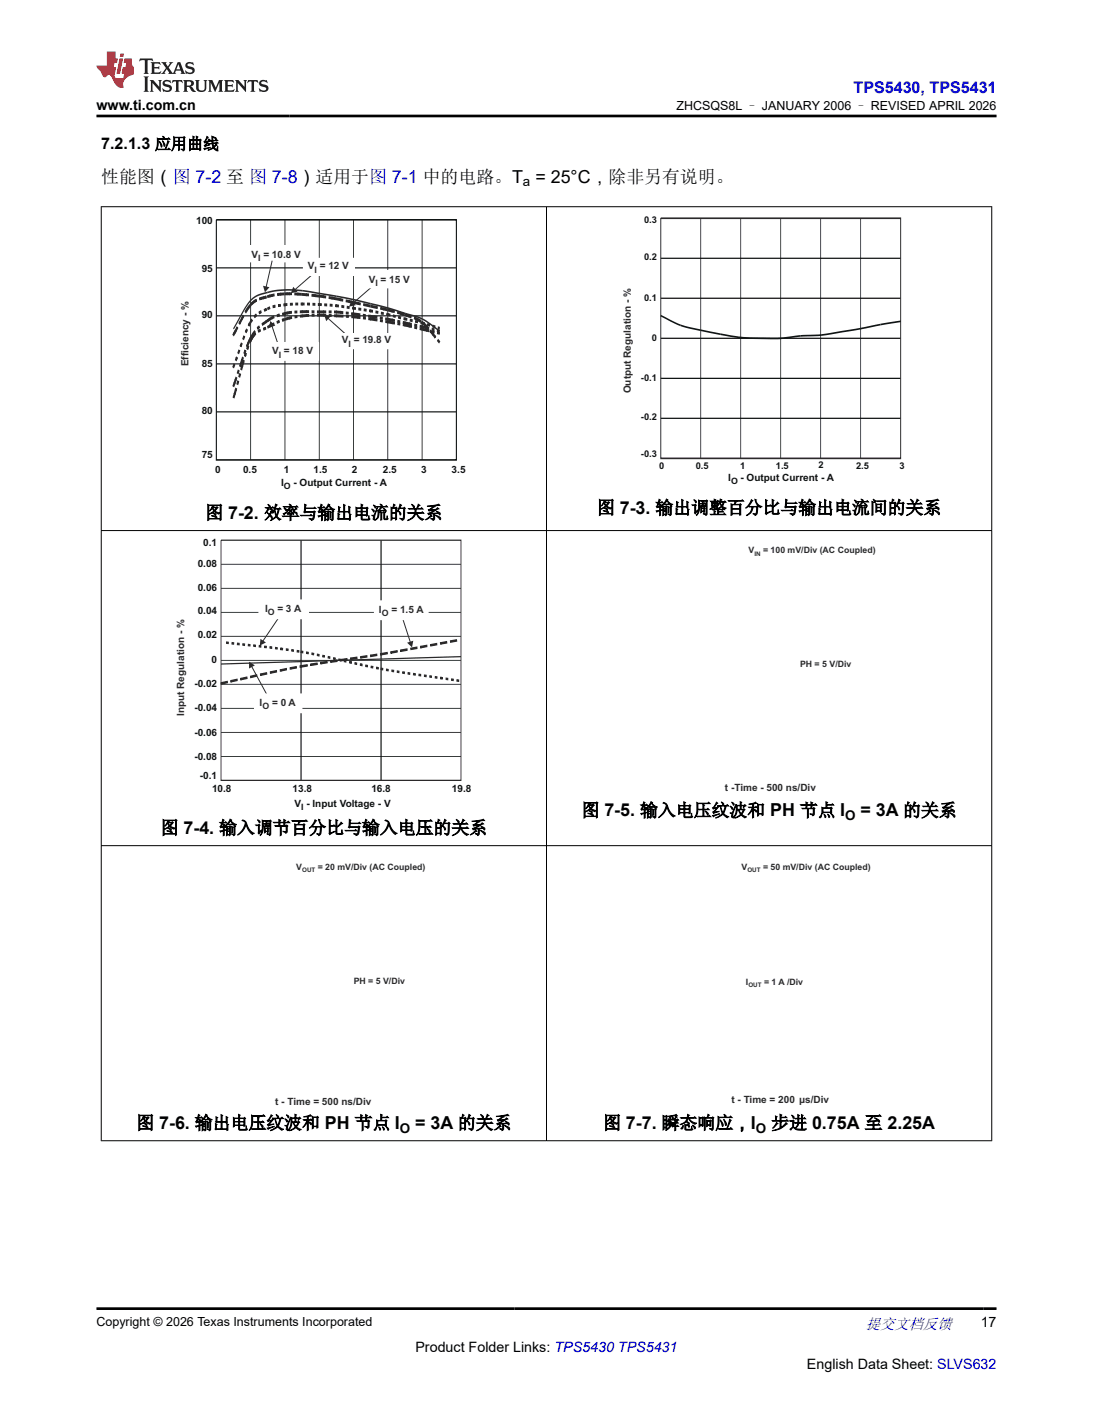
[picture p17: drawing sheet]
<svg xmlns="http://www.w3.org/2000/svg" width="216mm" height="279mm" viewBox="0 0 216 279" stroke-linecap="round" stroke-linejoin="round" font-family="sans-serif">
<defs><g id="words">
<g font-size="3.5">
<text x="20" y="36.1">性能图（图 7-2 至 图 7-8）适用于图 7-1 中的电路。T = 25°C，除非另有说明。</text>
<text x="117.9" y="101.5">图 7-3. 输出调整百分比与输出电流间的关系</text>
<text x="40.6" y="102.4">图 7-2. 效率与输出电流的关系</text>
<text x="114.9" y="161.2">图 7-5. 输入电压纹波和 PH 节点 I</text>
<text x="170" y="161.2">= 3A 的关系</text>
<text x="31.7" y="164.7">图 7-4. 输入调节百分比与输入电压的关系</text>
<text x="26.9" y="222.9">图 7-6. 输出电压纹波和 PH 节点 I</text>
<text x="82" y="222.9">= 3A 的关系</text>
<text x="119.1" y="222.9">图 7-7. 瞬态响应，I</text>
<text x="152.4" y="222.9">步进 0.75A 至 2.25A</text>
</g>
<text font-size="3.2" fill="#00f" x="168.6" y="18.3">TPS5430, TPS5431</text>
<text font-size="3.2" x="20" y="29.5">7.2.1.3 应用曲线</text>
<text font-size="3" fill="#00f" x="171" y="262.4">提交文档反馈</text>
<g font-size="2.8">
<text x="19" y="21.7">www.ti.com.cn</text>
<text x="193.7" y="262.1">17</text>
<text x="82.1" y="266.9">Product Folder Links: TPS5430 TPS5431</text>
<text x="159.4" y="270.3">English Data Sheet: SLVS632</text>
</g>
<g font-size="2.6">
<text x="103.3" y="36.8">a</text>
<text x="166.9" y="161.9">O</text>
<text x="79" y="223.6">O</text>
<text x="149.3" y="223.6">O</text>
</g>
<g font-size="2.5">
<text x="133.6" y="21.8">ZHCSQS8L – JANUARY 2006 – REVISED APRIL 2026</text>
<text x="19" y="261.8">Copyright © 2026 Texas Instruments Incorporated</text>
</g>
<g font-size="2" fill="#0d1413">
<text x="38.7" y="44.2">100</text>
<text x="39.8" y="53.8">95</text>
<text x="39.8" y="62.8">90</text>
<text x="39.8" y="72.4">85</text>
<text x="39.8" y="81.8">80</text>
<text x="39.8" y="90.5">75</text>
<text x="42.5" y="93.4">0</text>
<text x="48" y="93.4">0.5</text>
<text x="55.5" y="95.9">I</text>
<text x="56.1" y="93.4">1</text>
<text x="58" y="95.9">- Output Current - A</text>
<text x="61.9" y="93.4">1.5</text>
<text x="69.5" y="93.4">2</text>
<text x="75.7" y="93.4">2.5</text>
<text x="83.2" y="93.4">3</text>
<text x="89.2" y="93.4">3.5</text>
<text x="143.9" y="94.9">I</text>
<text x="146.3" y="94.9">- Output Current - A</text>
<text x="40.2" y="107.8">0.1</text>
<text x="39.1" y="112">0.08</text>
<text x="39.1" y="116.7">0.06</text>
<text x="39.1" y="121.3">0.04</text>
<text x="39.1" y="126">0.02</text>
<text x="41.8" y="131">0</text>
<text x="38.4" y="135.7">-0.02</text>
<text x="38.4" y="140.5">-0.04</text>
<text x="38.4" y="145.4">-0.06</text>
<text x="38.4" y="150.2">-0.08</text>
<text x="39.5" y="153.8">-0.1</text>
<text x="41.9" y="156.5">10.8</text>
<text x="57.8" y="156.5">13.8</text>
<text x="58.2" y="159.3">V - Input Voltage - V</text>
<text x="73.4" y="156.5">16.8</text>
<text x="89.3" y="156.5">19.8</text>
</g>
<g font-size="2" fill="#2b292a">
<text x="49.7" y="50.8">V = 10.8 V</text>
<text x="60.8" y="53.1">V = 12 V</text>
<text x="72.8" y="55.8">V = 15 V</text>
<text x="53.7" y="69.9">V = 18 V</text>
<text x="67.5" y="67.8">V = 19.8 V</text>
<text x="37.2" y="72.3" transform="rotate(-90 37.2 72.3)">Efficiency - %</text>
<text x="124.6" y="77.7" transform="rotate(-90 124.6 77.7)">Output Regulation - %</text>
<text x="52.4" y="120.8">I</text>
<text x="54.8" y="120.8">= 3 A</text>
<text x="74.9" y="121">I</text>
<text x="77.3" y="121">= 1.5 A</text>
<text x="36.4" y="141.4" transform="rotate(-90 36.4 141.4)">Input Regulation - %</text>
<text x="51.3" y="139.3">I</text>
<text x="53.7" y="139.3">= 0 A</text>
<text x="143.2" y="156.2">t -Time - 500 ns/Div</text>
<text x="54.4" y="218.2">t - Time = 500 ns/Div</text>
<text x="144.5" y="217.9">t - Time = 200 μs/Div</text>
</g>
<g font-size="1.8" fill="#0d1413">
<text x="127.2" y="44">0.3</text>
<text x="127.2" y="51.4">0.2</text>
<text x="127.2" y="59.5">0.1</text>
<text x="128.7" y="67.3">0</text>
<text x="126.6" y="75.2">-0.1</text>
<text x="126.6" y="83">-0.2</text>
<text x="126.6" y="90.2">-0.3</text>
<text x="130.2" y="92.5">0</text>
<text x="137.4" y="92.5">0.5</text>
<text x="146.2" y="92.5">1</text>
<text x="153.3" y="92.5">1.5</text>
<text x="161.7" y="92.4">2</text>
<text x="169.1" y="92.5">2.5</text>
<text x="177.7" y="92.5">3</text>
</g>
<g font-size="1.7" fill="#2b292a">
<text x="51" y="51.5">I</text>
<text x="62.1" y="53.8">I</text>
<text x="74.2" y="56.5">I</text>
<text x="55.1" y="70.6">I</text>
<text x="68.9" y="68.5">I</text>
<text x="147.9" y="109.2">V</text>
<text x="150.7" y="109.2">= 100 mV/Div (AC Coupled)</text>
<text x="52.9" y="121.5">O</text>
<text x="75.4" y="121.6">O</text>
<text x="158" y="131.7">PH = 5 V/Div</text>
<text x="51.8" y="140">O</text>
<text x="58.5" y="171.7">V</text>
<text x="62.8" y="171.7">= 20 mV/Div (AC Coupled)</text>
<text x="146.5" y="171.7">V</text>
<text x="150.7" y="171.7">= 50 mV/Div (AC Coupled)</text>
<text x="69.9" y="194.2">PH = 5 V/Div</text>
<text x="147.4" y="194.4">I</text>
<text x="150.9" y="194.4">= 1 A /Div</text>
</g>
<g font-size="1.7" fill="#0d1413">
<text x="144.4" y="95.6">O</text>
<text x="56.1" y="96.6">O</text>
<text x="59.5" y="160">I</text>
</g>
<g font-size="1.2" fill="#2b292a">
<text x="149" y="109.7">IN</text>
<text x="59.7" y="172.2">OUT</text>
<text x="147.6" y="172.2">OUT</text>
<text x="147.8" y="194.9">OUT</text>
</g>
</g></defs>
<path d="M42.7 52.9h47.5M49.5 43.4v47.4M56.3 43.4v47.4M63.1 43.4v47.4M69.8 43.4v47.4M76.6 43.4v47.4M83.4 43.4v47.4M42.7 71.9h47.5M42.7 62.4h47.5M42.7 81.3h47.5" fill="none" stroke="#0d1413" stroke-width=".2"/>
<path d="M42.7 43.4h47.5v47.4h-47.5z" fill="none" stroke="#0d1413" stroke-width=".26"/>
<path d="M46.1 64.9l1.9-3.4a5.7 5.7 0 0 1 4.1-3.5 21 21 0 0 1 11-.1 105.8 105.8 0 0 1 20.3 5.1l3.4 2.3" fill="none" stroke="#2b292a" stroke-width=".26"/>
<path d="M46.2 65.7l.2 .1-.2 .4-.2-.1z" fill-rule="evenodd" fill="#0d1413"/>
<path d="M46.2 65.7l.2 .1-.2 .4-.2-.1z" fill="none" stroke="#2b292a" stroke-width=".26"/>
<path d="M46.5 65.3l.1 .1-.2 .4-.2-.1z" fill-rule="evenodd" fill="#0d1413"/>
<path d="M46.5 65.3l.1 .1-.2 .4-.2-.1z" fill="none" stroke="#2b292a" stroke-width=".26"/>
<path d="M46.8 64.6l.1 .2-.3 .6-.1-.1z" fill-rule="evenodd" fill="#0d1413"/>
<path d="M46.8 64.6l.1 .2-.3 .6-.1-.1z" fill="none" stroke="#2b292a" stroke-width=".26"/>
<path d="M47.3 63.6l.2 .2-.1 .1-.2-.1z" fill-rule="evenodd" fill="#0d1413"/>
<path d="M47.3 63.6l.2 .2-.1 .1-.2-.1z" fill="none" stroke="#2b292a" stroke-width=".26"/>
<path d="M47.7 62.8l.2 .2-.4 .8-.2-.2z" fill-rule="evenodd" fill="#0d1413"/>
<path d="M47.7 62.8l.2 .2-.4 .8-.2-.2z" fill="none" stroke="#2b292a" stroke-width=".26"/>
<path d="M47.9 62.4l.2 .2-.2 .4-.2-.2z" fill-rule="evenodd" fill="#0d1413"/>
<path d="M47.9 62.4l.2 .2-.2 .4-.2-.2z" fill="none" stroke="#2b292a" stroke-width=".26"/>
<path d="M48 62.3l.1 .3z" fill-rule="evenodd" fill="#0d1413"/>
<path d="M48 62.3l.1 .3z" fill="none" stroke="#2b292a" stroke-width=".26"/>
<path d="M48.6 61.3l.1 .2-.1 .2-.2-.2z" fill-rule="evenodd" fill="#0d1413"/>
<path d="M48.6 61.3l.1 .2-.1 .2-.2-.2z" fill="none" stroke="#2b292a" stroke-width=".26"/>
<path d="M48.8 61l.1 .1-.2 .4-.1-.2z" fill-rule="evenodd" fill="#0d1413"/>
<path d="M48.8 61l.1 .1-.2 .4-.1-.2z" fill="none" stroke="#2b292a" stroke-width=".26"/>
<path d="M49 60.7l.1 .1-.2 .3-.1-.1z" fill-rule="evenodd" fill="#0d1413"/>
<path d="M49 60.7l.1 .1-.2 .3-.1-.1z" fill="none" stroke="#2b292a" stroke-width=".26"/>
<path d="M49.2 60.4l.1 .2-.2 .2-.1-.1z" fill-rule="evenodd" fill="#0d1413"/>
<path d="M49.2 60.4l.1 .2-.2 .2-.1-.1z" fill="none" stroke="#2b292a" stroke-width=".26"/>
<path d="M49.3 60.2l.2 .2-.2 .2-.1-.2z" fill-rule="evenodd" fill="#0d1413"/>
<path d="M49.3 60.2l.2 .2-.2 .2-.1-.2z" fill="none" stroke="#2b292a" stroke-width=".26"/>
<path d="M49.7 59.9l.1 .2-.3 .2-.1-.2z" fill-rule="evenodd" fill="#0d1413"/>
<path d="M49.7 59.9l.1 .2-.3 .2-.1-.2z" fill="none" stroke="#2b292a" stroke-width=".26"/>
<path d="M49.7 59.9l.2-.2 .1 .2-.2 .2z" fill-rule="evenodd" fill="#0d1413"/>
<path d="M49.7 59.9l.2-.2 .1 .2-.2 .2z" fill="none" stroke="#2b292a" stroke-width=".26"/>
<path d="M49.9 59.7l.2-.2 .1 .2-.2 .2z" fill-rule="evenodd" fill="#0d1413"/>
<path d="M49.9 59.7l.2-.2 .1 .2-.2 .2z" fill="none" stroke="#2b292a" stroke-width=".26"/>
<path d="M50.1 59.5l.2-.1 .1 .2-.2 .1z" fill-rule="evenodd" fill="#0d1413"/>
<path d="M50.1 59.5l.2-.1 .1 .2-.2 .1z" fill="none" stroke="#2b292a" stroke-width=".26"/>
<path d="M50.3 59.3l.2-.1 .1 .3-.2 .1z" fill-rule="evenodd" fill="#0d1413"/>
<path d="M50.3 59.3l.2-.1 .1 .3-.2 .1z" fill="none" stroke="#2b292a" stroke-width=".26"/>
<path d="M50.5 59.2l.1 .3z" fill-rule="evenodd" fill="#0d1413"/>
<path d="M50.5 59.2l.1 .3z" fill="none" stroke="#2b292a" stroke-width=".26"/>
<path d="M51.3 58.9l.3-.1v.2l-.3 .1z" fill-rule="evenodd" fill="#0d1413"/>
<path d="M51.3 58.9l.3-.1v.2l-.3 .1z" fill="none" stroke="#2b292a" stroke-width=".26"/>
<path d="M51.6 58.8l.4-.1 .1 .2-.5 .1z" fill-rule="evenodd" fill="#0d1413"/>
<path d="M51.6 58.8l.4-.1 .1 .2-.5 .1z" fill="none" stroke="#2b292a" stroke-width=".26"/>
<path d="M52 58.7l.5-.1v.2l-.4 .1z" fill-rule="evenodd" fill="#0d1413"/>
<path d="M52 58.7l.5-.1v.2l-.4 .1z" fill="none" stroke="#2b292a" stroke-width=".26"/>
<path d="M52.5 58.6l.1 .2z" fill-rule="evenodd" fill="#0d1413"/>
<path d="M52.5 58.6l.1 .2z" fill="none" stroke="#2b292a" stroke-width=".26"/>
<path d="M52.9 58.4l.4-.1v.3l-.4 .1z" fill-rule="evenodd" fill="#0d1413"/>
<path d="M52.9 58.4l.4-.1v.3l-.4 .1z" fill="none" stroke="#2b292a" stroke-width=".26"/>
<path d="M53.3 58.3l.4-.1 .1 .3-.5 .1z" fill-rule="evenodd" fill="#0d1413"/>
<path d="M53.3 58.3l.4-.1 .1 .3-.5 .1z" fill="none" stroke="#2b292a" stroke-width=".26"/>
<path d="M53.7 58.2l.4-.1v.3l-.3 .1z" fill-rule="evenodd" fill="#0d1413"/>
<path d="M53.7 58.2l.4-.1v.3l-.3 .1z" fill="none" stroke="#2b292a" stroke-width=".26"/>
<path d="M54.8 58h.2v.3h-.2z" fill-rule="evenodd" fill="#0d1413"/>
<path d="M54.8 58h.2v.3h-.2z" fill="none" stroke="#2b292a" stroke-width=".26"/>
<path d="M55 58h.4v.2l-.4 .1z" fill-rule="evenodd" fill="#0d1413"/>
<path d="M55 58h.4v.2l-.4 .1z" fill="none" stroke="#2b292a" stroke-width=".26"/>
<path d="M55.4 58l.7-.1v.3h-.7z" fill-rule="evenodd" fill="#0d1413"/>
<path d="M55.4 58l.7-.1v.3h-.7z" fill="none" stroke="#2b292a" stroke-width=".26"/>
<path d="M56.3 57.9h.4v.2h-.4z" fill-rule="evenodd" fill="#0d1413"/>
<path d="M56.3 57.9h.4v.2h-.4z" fill="none" stroke="#2b292a" stroke-width=".26"/>
<path d="M56.7 57.9h.4v.2h-.4z" fill-rule="evenodd" fill="#0d1413"/>
<path d="M56.7 57.9h.4v.2h-.4z" fill="none" stroke="#2b292a" stroke-width=".26"/>
<path d="M57.1 57.9h.4v.2h-.4z" fill-rule="evenodd" fill="#0d1413"/>
<path d="M57.1 57.9h.4v.2h-.4z" fill="none" stroke="#2b292a" stroke-width=".26"/>
<path d="M58.3 57.9h.5v.3h-.5z" fill-rule="evenodd" fill="#0d1413"/>
<path d="M58.3 57.9h.5v.3h-.5z" fill="none" stroke="#2b292a" stroke-width=".26"/>
<path d="M58.8 57.9l.7 .1v.2h-.7z" fill-rule="evenodd" fill="#0d1413"/>
<path d="M58.8 57.9l.7 .1v.2h-.7z" fill="none" stroke="#2b292a" stroke-width=".26"/>
<path d="M59.7 58l.8 .1v.2h-.8z" fill-rule="evenodd" fill="#0d1413"/>
<path d="M59.7 58l.8 .1v.2h-.8z" fill="none" stroke="#2b292a" stroke-width=".26"/>
<path d="M60.5 58.1h.4v.3l-.4-.1z" fill-rule="evenodd" fill="#0d1413"/>
<path d="M60.5 58.1h.4v.3l-.4-.1z" fill="none" stroke="#2b292a" stroke-width=".26"/>
<path d="M61.6 58.2h.6v.3l-.6-.1z" fill-rule="evenodd" fill="#0d1413"/>
<path d="M61.6 58.2h.6v.3l-.6-.1z" fill="none" stroke="#2b292a" stroke-width=".26"/>
<path d="M62.2 58.2l.7 .1v.3l-.7-.1z" fill-rule="evenodd" fill="#0d1413"/>
<path d="M62.2 58.2l.7 .1v.3l-.7-.1z" fill="none" stroke="#2b292a" stroke-width=".26"/>
<path d="M63.1 58.3l.8 .2v.2l-.8-.1z" fill-rule="evenodd" fill="#0d1413"/>
<path d="M63.1 58.3l.8 .2v.2l-.8-.1z" fill="none" stroke="#2b292a" stroke-width=".26"/>
<path d="M63.9 58.5h.4v.3l-.4-.1z" fill-rule="evenodd" fill="#0d1413"/>
<path d="M63.9 58.5h.4v.3l-.4-.1z" fill="none" stroke="#2b292a" stroke-width=".26"/>
<path d="M65 58.6l.6 .1v.3l-.6-.1z" fill-rule="evenodd" fill="#0d1413"/>
<path d="M65 58.6l.6 .1v.3l-.6-.1z" fill="none" stroke="#2b292a" stroke-width=".26"/>
<path d="M65.6 58.7l.7 .2v.2l-.7-.1z" fill-rule="evenodd" fill="#0d1413"/>
<path d="M65.6 58.7l.7 .2v.2l-.7-.1z" fill="none" stroke="#2b292a" stroke-width=".26"/>
<path d="M66.5 58.9l.8 .2v.2l-.9-.2z" fill-rule="evenodd" fill="#0d1413"/>
<path d="M66.5 58.9l.8 .2v.2l-.9-.2z" fill="none" stroke="#2b292a" stroke-width=".26"/>
<path d="M67.3 59.1h.4v.3l-.4-.1z" fill-rule="evenodd" fill="#0d1413"/>
<path d="M67.3 59.1h.4v.3l-.4-.1z" fill="none" stroke="#2b292a" stroke-width=".26"/>
<path d="M68.4 59.3l.7 .1-.1 .3-.6-.2z" fill-rule="evenodd" fill="#0d1413"/>
<path d="M68.4 59.3l.7 .1-.1 .3-.6-.2z" fill="none" stroke="#2b292a" stroke-width=".26"/>
<path d="M69.1 59.4l.5 .2v.2l-.6-.1z" fill-rule="evenodd" fill="#0d1413"/>
<path d="M69.1 59.4l.5 .2v.2l-.6-.1z" fill="none" stroke="#2b292a" stroke-width=".26"/>
<path d="M69.9 59.6l.9 .2-.1 .2-.8-.1z" fill-rule="evenodd" fill="#0d1413"/>
<path d="M69.9 59.6l.9 .2-.1 .2-.8-.1z" fill="none" stroke="#2b292a" stroke-width=".26"/>
<path d="M70.8 59.8l.4 .1-.1 .2-.4-.1z" fill-rule="evenodd" fill="#0d1413"/>
<path d="M70.8 59.8l.4 .1-.1 .2-.4-.1z" fill="none" stroke="#2b292a" stroke-width=".26"/>
<path d="M71.9 60l1.2 .3v.2l-1.3-.2z" fill-rule="evenodd" fill="#0d1413"/>
<path d="M71.9 60l1.2 .3v.2l-1.3-.2z" fill="none" stroke="#2b292a" stroke-width=".26"/>
<path d="M73.3 60.3l1.2 .3v.3l-1.2-.3z" fill-rule="evenodd" fill="#0d1413"/>
<path d="M73.3 60.3l1.2 .3v.3l-1.2-.3z" fill="none" stroke="#2b292a" stroke-width=".26"/>
<path d="M75.2 60.8l.6 .1v.2l-.6-.1z" fill-rule="evenodd" fill="#0d1413"/>
<path d="M75.2 60.8l.6 .1v.2l-.6-.1z" fill="none" stroke="#2b292a" stroke-width=".26"/>
<path d="M75.8 60.9l.7 .1-.1 .3-.6-.2z" fill-rule="evenodd" fill="#0d1413"/>
<path d="M75.8 60.9l.7 .1-.1 .3-.6-.2z" fill="none" stroke="#2b292a" stroke-width=".26"/>
<path d="M76.7 61.1l.8 .2v.3l-.9-.3z" fill-rule="evenodd" fill="#0d1413"/>
<path d="M76.7 61.1l.8 .2v.3l-.9-.3z" fill="none" stroke="#2b292a" stroke-width=".26"/>
<path d="M77.5 61.3l.4 .1v.2h-.4z" fill-rule="evenodd" fill="#0d1413"/>
<path d="M77.5 61.3l.4 .1v.2h-.4z" fill="none" stroke="#2b292a" stroke-width=".26"/>
<path d="M78.6 61.6l.6 .1-.1 .3-.5-.2z" fill-rule="evenodd" fill="#0d1413"/>
<path d="M78.6 61.6l.6 .1-.1 .3-.5-.2z" fill="none" stroke="#2b292a" stroke-width=".26"/>
<path d="M79.2 61.7l.4 .2-.1 .2-.4-.1z" fill-rule="evenodd" fill="#0d1413"/>
<path d="M79.2 61.7l.4 .2-.1 .2-.4-.1z" fill="none" stroke="#2b292a" stroke-width=".26"/>
<path d="M79.6 61.9h.2v.3l-.3-.1z" fill-rule="evenodd" fill="#0d1413"/>
<path d="M79.6 61.9h.2v.3l-.3-.1z" fill="none" stroke="#2b292a" stroke-width=".26"/>
<path d="M80 62l.4 .2v.2l-.5-.1z" fill-rule="evenodd" fill="#0d1413"/>
<path d="M80 62l.4 .2v.2l-.5-.1z" fill="none" stroke="#2b292a" stroke-width=".26"/>
<path d="M80.4 62.2l.4 .1v.3l-.4-.2z" fill-rule="evenodd" fill="#0d1413"/>
<path d="M80.4 62.2l.4 .1v.3l-.4-.2z" fill="none" stroke="#2b292a" stroke-width=".26"/>
<path d="M80.8 62.3l.4 .1v.3l-.4-.1z" fill-rule="evenodd" fill="#0d1413"/>
<path d="M80.8 62.3l.4 .1v.3l-.4-.1z" fill="none" stroke="#2b292a" stroke-width=".26"/>
<path d="M81.9 62.7l.2 .1v.2l-.2-.1z" fill-rule="evenodd" fill="#0d1413"/>
<path d="M81.9 62.7l.2 .1v.2l-.2-.1z" fill="none" stroke="#2b292a" stroke-width=".26"/>
<path d="M82.2 62.8l.4 .2-.1 .2-.4-.2z" fill-rule="evenodd" fill="#0d1413"/>
<path d="M82.2 62.8l.4 .2-.1 .2-.4-.2z" fill="none" stroke="#2b292a" stroke-width=".26"/>
<path d="M82.6 63l.2 .1-.1 .3-.2-.2z" fill-rule="evenodd" fill="#0d1413"/>
<path d="M82.6 63l.2 .1-.1 .3-.2-.2z" fill="none" stroke="#2b292a" stroke-width=".26"/>
<path d="M82.8 63.1l.2 .2v.2l-.3-.1z" fill-rule="evenodd" fill="#0d1413"/>
<path d="M82.8 63.1l.2 .2v.2l-.3-.1z" fill="none" stroke="#2b292a" stroke-width=".26"/>
<path d="M83 63.3v.2z" fill-rule="evenodd" fill="#0d1413"/>
<path d="M83 63.3v.2z" fill="none" stroke="#2b292a" stroke-width=".26"/>
<path d="M83.5 63.6l.2 .2-.1 .2-.2-.2z" fill-rule="evenodd" fill="#0d1413"/>
<path d="M83.5 63.6l.2 .2-.1 .2-.2-.2z" fill="none" stroke="#2b292a" stroke-width=".26"/>
<path d="M83.7 63.8l.2 .1-.1 .3-.2-.2z" fill-rule="evenodd" fill="#0d1413"/>
<path d="M83.7 63.8l.2 .1-.1 .3-.2-.2z" fill="none" stroke="#2b292a" stroke-width=".26"/>
<path d="M83.9 63.9l.2 .3-.1 .2-.2-.2z" fill-rule="evenodd" fill="#0d1413"/>
<path d="M83.9 63.9l.2 .3-.1 .2-.2-.2z" fill="none" stroke="#2b292a" stroke-width=".26"/>
<path d="M84.1 64.2l.2 .2-.1 .2-.2-.2z" fill-rule="evenodd" fill="#0d1413"/>
<path d="M84.1 64.2l.2 .2-.1 .2-.2-.2z" fill="none" stroke="#2b292a" stroke-width=".26"/>
<path d="M84.3 64.4l.2 .2-.1 .2-.2-.2z" fill-rule="evenodd" fill="#0d1413"/>
<path d="M84.3 64.4l.2 .2-.1 .2-.2-.2z" fill="none" stroke="#2b292a" stroke-width=".26"/>
<path d="M85.1 65.3l-.1 .3z" fill-rule="evenodd" fill="#0d1413"/>
<path d="M85.1 65.3l-.1 .3z" fill="none" stroke="#2b292a" stroke-width=".26"/>
<path d="M85.2 65.4l.4 .5-.1 .2-.5-.5z" fill-rule="evenodd" fill="#0d1413"/>
<path d="M85.2 65.4l.4 .5-.1 .2-.5-.5z" fill="none" stroke="#2b292a" stroke-width=".26"/>
<path d="M85.6 65.9l.4 .5-.1 .2-.4-.5z" fill-rule="evenodd" fill="#0d1413"/>
<path d="M85.6 65.9l.4 .5-.1 .2-.4-.5z" fill="none" stroke="#2b292a" stroke-width=".26"/>
<path d="M86 66.4l-.1 .2z" fill-rule="evenodd" fill="#0d1413"/>
<path d="M86 66.4l-.1 .2z" fill="none" stroke="#2b292a" stroke-width=".26"/>
<path d="M86.6 67.1l.2 .3-.1 .2-.3-.3z" fill-rule="evenodd" fill="#0d1413"/>
<path d="M86.6 67.1l.2 .3-.1 .2-.3-.3z" fill="none" stroke="#2b292a" stroke-width=".26"/>
<path d="M46.2 71.9l.2 .2-.2 .4-.2-.1z" fill-rule="evenodd" fill="#0d1413"/>
<path d="M46.2 71.9l.2 .2-.2 .4-.2-.1z" fill="none" stroke="#2b292a" stroke-width=".26"/>
<path d="M46.7 70.7l.1 .1-.1 .4-.2-.2z" fill-rule="evenodd" fill="#0d1413"/>
<path d="M46.7 70.7l.1 .1-.1 .4-.2-.2z" fill="none" stroke="#2b292a" stroke-width=".26"/>
<path d="M46.7 70.6l.1 .2z" fill-rule="evenodd" fill="#0d1413"/>
<path d="M46.7 70.6l.1 .2z" fill="none" stroke="#2b292a" stroke-width=".26"/>
<path d="M47.2 69.2l.1 .1-.1 .5-.2-.2z" fill-rule="evenodd" fill="#0d1413"/>
<path d="M47.2 69.2l.1 .1-.1 .5-.2-.2z" fill="none" stroke="#2b292a" stroke-width=".26"/>
<path d="M47.5 68.2l.1 .2z" fill-rule="evenodd" fill="#0d1413"/>
<path d="M47.5 68.2l.1 .2z" fill="none" stroke="#2b292a" stroke-width=".26"/>
<path d="M47.6 67.8l.2 .1-.1 .4-.2-.1z" fill-rule="evenodd" fill="#0d1413"/>
<path d="M47.6 67.8l.2 .1-.1 .4-.2-.1z" fill="none" stroke="#2b292a" stroke-width=".26"/>
<path d="M48.1 66.4l.2 .1-.2 .5-.1-.1z" fill-rule="evenodd" fill="#0d1413"/>
<path d="M48.1 66.4l.2 .1-.2 .5-.1-.1z" fill="none" stroke="#2b292a" stroke-width=".26"/>
<path d="M48.6 65.3l.1 .1v.2l-.2-.1z" fill-rule="evenodd" fill="#0d1413"/>
<path d="M48.6 65.3l.1 .1v.2l-.2-.1z" fill="none" stroke="#2b292a" stroke-width=".26"/>
<path d="M48.7 65l.1 .2-.1 .2-.1-.1z" fill-rule="evenodd" fill="#0d1413"/>
<path d="M48.7 65l.1 .2-.1 .2-.1-.1z" fill="none" stroke="#2b292a" stroke-width=".26"/>
<path d="M49.2 63.9l.2 .1-.2 .3-.1-.1z" fill-rule="evenodd" fill="#0d1413"/>
<path d="M49.2 63.9l.2 .1-.2 .3-.1-.1z" fill="none" stroke="#2b292a" stroke-width=".26"/>
<path d="M49.3 63.8l.1 .1v.2l-.2-.2z" fill-rule="evenodd" fill="#0d1413"/>
<path d="M49.3 63.8l.1 .1v.2l-.2-.2z" fill="none" stroke="#2b292a" stroke-width=".26"/>
<path d="M49.6 63.2l.2 .1-.2 .4-.2-.2z" fill-rule="evenodd" fill="#0d1413"/>
<path d="M49.6 63.2l.2 .1-.2 .4-.2-.2z" fill="none" stroke="#2b292a" stroke-width=".26"/>
<path d="M49.7 63.1l.1 .2z" fill-rule="evenodd" fill="#0d1413"/>
<path d="M49.7 63.1l.1 .2z" fill="none" stroke="#2b292a" stroke-width=".26"/>
<path d="M50.2 62.4l.1 .2z" fill-rule="evenodd" fill="#0d1413"/>
<path d="M50.2 62.4l.1 .2z" fill="none" stroke="#2b292a" stroke-width=".26"/>
<path d="M50.3 62.3l.2-.2 .1 .2-.2 .3z" fill-rule="evenodd" fill="#0d1413"/>
<path d="M50.3 62.3l.2-.2 .1 .2-.2 .3z" fill="none" stroke="#2b292a" stroke-width=".26"/>
<path d="M50.5 62.1l.1 .3z" fill-rule="evenodd" fill="#0d1413"/>
<path d="M50.5 62.1l.1 .3z" fill="none" stroke="#2b292a" stroke-width=".26"/>
<path d="M51.2 61.6l.2-.1 .1 .3-.2 .1z" fill-rule="evenodd" fill="#0d1413"/>
<path d="M51.2 61.6l.2-.1 .1 .3-.2 .1z" fill="none" stroke="#2b292a" stroke-width=".26"/>
<path d="M51.4 61.5h.1l.1 .2-.2 .1z" fill-rule="evenodd" fill="#0d1413"/>
<path d="M51.4 61.5h.1l.1 .2-.2 .1z" fill="none" stroke="#2b292a" stroke-width=".26"/>
<path d="M52.2 61.1l.3-.1v.3l-.2 .1z" fill-rule="evenodd" fill="#0d1413"/>
<path d="M52.2 61.1l.3-.1v.3l-.2 .1z" fill="none" stroke="#2b292a" stroke-width=".26"/>
<path d="M52.5 61h.1v.2l-.1 .1z" fill-rule="evenodd" fill="#0d1413"/>
<path d="M52.5 61h.1v.2l-.1 .1z" fill="none" stroke="#2b292a" stroke-width=".26"/>
<path d="M52.9 60.8l.3-.1 .1 .2-.4 .2z" fill-rule="evenodd" fill="#0d1413"/>
<path d="M52.9 60.8l.3-.1 .1 .2-.4 .2z" fill="none" stroke="#2b292a" stroke-width=".26"/>
<path d="M53.9 60.4h.3v.2l-.2 .1z" fill-rule="evenodd" fill="#0d1413"/>
<path d="M53.9 60.4h.3v.2l-.2 .1z" fill="none" stroke="#2b292a" stroke-width=".26"/>
<path d="M54.2 60.4h.1v.2h-.1z" fill-rule="evenodd" fill="#0d1413"/>
<path d="M54.2 60.4h.1v.2h-.1z" fill="none" stroke="#2b292a" stroke-width=".26"/>
<path d="M55 60.2v.3z" fill-rule="evenodd" fill="#0d1413"/>
<path d="M55 60.2v.3z" fill="none" stroke="#2b292a" stroke-width=".26"/>
<path d="M55 60.2h.4v.2l-.4 .1z" fill-rule="evenodd" fill="#0d1413"/>
<path d="M55 60.2h.4v.2l-.4 .1z" fill="none" stroke="#2b292a" stroke-width=".26"/>
<path d="M56.1 60.1l.2-.1v.3h-.2z" fill-rule="evenodd" fill="#0d1413"/>
<path d="M56.1 60.1l.2-.1v.3h-.2z" fill="none" stroke="#2b292a" stroke-width=".26"/>
<path d="M56.3 60h.4v.3h-.4z" fill-rule="evenodd" fill="#0d1413"/>
<path d="M56.3 60h.4v.3h-.4z" fill="none" stroke="#2b292a" stroke-width=".26"/>
<path d="M57.4 60l.3-.1v.3h-.3z" fill-rule="evenodd" fill="#0d1413"/>
<path d="M57.4 60l.3-.1v.3h-.3z" fill="none" stroke="#2b292a" stroke-width=".26"/>
<path d="M58.4 59.9h.4v.3h-.4z" fill-rule="evenodd" fill="#0d1413"/>
<path d="M58.4 59.9h.4v.3h-.4z" fill="none" stroke="#2b292a" stroke-width=".26"/>
<path d="M59.5 59.9h.2v.3h-.2z" fill-rule="evenodd" fill="#0d1413"/>
<path d="M59.5 59.9h.2v.3h-.2z" fill="none" stroke="#2b292a" stroke-width=".26"/>
<path d="M59.7 59.9h.4v.3h-.4z" fill-rule="evenodd" fill="#0d1413"/>
<path d="M59.7 59.9h.4v.3h-.4z" fill="none" stroke="#2b292a" stroke-width=".26"/>
<path d="M60.8 59.9h.3v.3h-.3z" fill-rule="evenodd" fill="#0d1413"/>
<path d="M60.8 59.9h.3v.3h-.3z" fill="none" stroke="#2b292a" stroke-width=".26"/>
<path d="M61.8 60h.4v.2h-.4z" fill-rule="evenodd" fill="#0d1413"/>
<path d="M61.8 60h.4v.2h-.4z" fill="none" stroke="#2b292a" stroke-width=".26"/>
<path d="M62.9 60h.2v.3h-.2z" fill-rule="evenodd" fill="#0d1413"/>
<path d="M62.9 60h.2v.3h-.2z" fill="none" stroke="#2b292a" stroke-width=".26"/>
<path d="M63.1 60h.4v.3h-.4z" fill-rule="evenodd" fill="#0d1413"/>
<path d="M63.1 60h.4v.3h-.4z" fill="none" stroke="#2b292a" stroke-width=".26"/>
<path d="M64.2 60.1h.3v.2h-.3z" fill-rule="evenodd" fill="#0d1413"/>
<path d="M64.2 60.1h.3v.2h-.3z" fill="none" stroke="#2b292a" stroke-width=".26"/>
<path d="M65.2 60.1l.4 .1v.2h-.4z" fill-rule="evenodd" fill="#0d1413"/>
<path d="M65.2 60.1l.4 .1v.2h-.4z" fill="none" stroke="#2b292a" stroke-width=".26"/>
<path d="M66.3 60.2h.2v.3h-.2z" fill-rule="evenodd" fill="#0d1413"/>
<path d="M66.3 60.2h.2v.3h-.2z" fill="none" stroke="#2b292a" stroke-width=".26"/>
<path d="M66.5 60.2l.3 .1v.2h-.3z" fill-rule="evenodd" fill="#0d1413"/>
<path d="M66.5 60.2l.3 .1v.2h-.3z" fill="none" stroke="#2b292a" stroke-width=".26"/>
<path d="M67.5 60.4h.4v.3l-.4-.1z" fill-rule="evenodd" fill="#0d1413"/>
<path d="M67.5 60.4h.4v.3l-.4-.1z" fill="none" stroke="#2b292a" stroke-width=".26"/>
<path d="M68.6 60.5l.4 .1-.1 .3-.3-.1z" fill-rule="evenodd" fill="#0d1413"/>
<path d="M68.6 60.5l.4 .1-.1 .3-.3-.1z" fill="none" stroke="#2b292a" stroke-width=".26"/>
<path d="M69.7 60.7h.1v.3h-.2z" fill-rule="evenodd" fill="#0d1413"/>
<path d="M69.7 60.7h.1v.3h-.2z" fill="none" stroke="#2b292a" stroke-width=".26"/>
<path d="M69.8 60.7l.4 .1v.2h-.4z" fill-rule="evenodd" fill="#0d1413"/>
<path d="M69.8 60.7l.4 .1v.2h-.4z" fill="none" stroke="#2b292a" stroke-width=".26"/>
<path d="M70.9 60.9h.4l-.1 .3h-.3z" fill-rule="evenodd" fill="#0d1413"/>
<path d="M70.9 60.9h.4l-.1 .3h-.3z" fill="none" stroke="#2b292a" stroke-width=".26"/>
<path d="M72 61.1h.3v.3l-.4-.1z" fill-rule="evenodd" fill="#0d1413"/>
<path d="M72 61.1h.3v.3l-.4-.1z" fill="none" stroke="#2b292a" stroke-width=".26"/>
<path d="M73 61.2l.2 .1v.2h-.2z" fill-rule="evenodd" fill="#0d1413"/>
<path d="M73 61.2l.2 .1v.2h-.2z" fill="none" stroke="#2b292a" stroke-width=".26"/>
<path d="M73.2 61.3h.4v.3l-.4-.1z" fill-rule="evenodd" fill="#0d1413"/>
<path d="M73.2 61.3h.4v.3l-.4-.1z" fill="none" stroke="#2b292a" stroke-width=".26"/>
<path d="M74.3 61.5l.3 .1v.2l-.3-.1z" fill-rule="evenodd" fill="#0d1413"/>
<path d="M74.3 61.5l.3 .1v.2l-.3-.1z" fill="none" stroke="#2b292a" stroke-width=".26"/>
<path d="M75.3 61.7l.4 .1v.2h-.4z" fill-rule="evenodd" fill="#0d1413"/>
<path d="M75.3 61.7l.4 .1v.2h-.4z" fill="none" stroke="#2b292a" stroke-width=".26"/>
<path d="M76.4 61.9l.3 .1-.1 .3-.2-.1z" fill-rule="evenodd" fill="#0d1413"/>
<path d="M76.4 61.9l.3 .1-.1 .3-.2-.1z" fill="none" stroke="#2b292a" stroke-width=".26"/>
<path d="M76.7 62l.3 .1v.2h-.4z" fill-rule="evenodd" fill="#0d1413"/>
<path d="M76.7 62l.3 .1v.2h-.4z" fill="none" stroke="#2b292a" stroke-width=".26"/>
<path d="M77.7 62.3h.4l-.1 .3-.3-.1z" fill-rule="evenodd" fill="#0d1413"/>
<path d="M77.7 62.3h.4l-.1 .3-.3-.1z" fill="none" stroke="#2b292a" stroke-width=".26"/>
<path d="M78.8 62.5l.3 .1v.3l-.4-.1z" fill-rule="evenodd" fill="#0d1413"/>
<path d="M78.8 62.5l.3 .1v.3l-.4-.1z" fill="none" stroke="#2b292a" stroke-width=".26"/>
<path d="M79.8 62.8h.2v.3h-.2z" fill-rule="evenodd" fill="#0d1413"/>
<path d="M79.8 62.8h.2v.3h-.2z" fill="none" stroke="#2b292a" stroke-width=".26"/>
<path d="M80 62.8l.4 .1-.1 .3-.3-.1z" fill-rule="evenodd" fill="#0d1413"/>
<path d="M80 62.8l.4 .1-.1 .3-.3-.1z" fill="none" stroke="#2b292a" stroke-width=".26"/>
<path d="M81.1 63.1l.3 .1v.2h-.4z" fill-rule="evenodd" fill="#0d1413"/>
<path d="M81.1 63.1l.3 .1v.2h-.4z" fill="none" stroke="#2b292a" stroke-width=".26"/>
<path d="M82.1 63.3l.4 .1v.3l-.4-.1z" fill-rule="evenodd" fill="#0d1413"/>
<path d="M82.1 63.3l.4 .1v.3l-.4-.1z" fill="none" stroke="#2b292a" stroke-width=".26"/>
<path d="M83.2 63.6l.3 .1-.1 .2h-.2z" fill-rule="evenodd" fill="#0d1413"/>
<path d="M83.2 63.6l.3 .1-.1 .2h-.2z" fill="none" stroke="#2b292a" stroke-width=".26"/>
<path d="M83.5 63.7l.3 .1v.2l-.4-.1z" fill-rule="evenodd" fill="#0d1413"/>
<path d="M83.5 63.7l.3 .1v.2l-.4-.1z" fill="none" stroke="#2b292a" stroke-width=".26"/>
<path d="M84.5 64l.4 .1-.1 .2-.3-.1z" fill-rule="evenodd" fill="#0d1413"/>
<path d="M84.5 64l.4 .1-.1 .2-.3-.1z" fill="none" stroke="#2b292a" stroke-width=".26"/>
<path d="M85.5 64.3l.4 .1v.2l-.4-.1z" fill-rule="evenodd" fill="#0d1413"/>
<path d="M85.5 64.3l.4 .1v.2l-.4-.1z" fill="none" stroke="#2b292a" stroke-width=".26"/>
<path d="M86.6 64.6l.2 .1-.1 .2h-.1z" fill-rule="evenodd" fill="#0d1413"/>
<path d="M86.6 64.6l.2 .1-.1 .2h-.1z" fill="none" stroke="#2b292a" stroke-width=".26"/>
<path d="M46.3 75.6l.1 .1-.2 .6-.2-.1z" fill-rule="evenodd" fill="#0d1413"/>
<path d="M46.3 75.6l.1 .1-.2 .6-.2-.1z" fill="none" stroke="#2b292a" stroke-width=".26"/>
<path d="M46.5 75l.1 .1-.2 .6-.1-.1z" fill-rule="evenodd" fill="#0d1413"/>
<path d="M46.5 75l.1 .1-.2 .6-.1-.1z" fill="none" stroke="#2b292a" stroke-width=".26"/>
<path d="M46.6 74.6l.2 .1-.2 .4-.1-.1z" fill-rule="evenodd" fill="#0d1413"/>
<path d="M46.6 74.6l.2 .1-.2 .4-.1-.1z" fill="none" stroke="#2b292a" stroke-width=".26"/>
<path d="M47 73.1l.2 .2-.1 .4-.2-.1z" fill-rule="evenodd" fill="#0d1413"/>
<path d="M47 73.1l.2 .2-.1 .4-.2-.1z" fill="none" stroke="#2b292a" stroke-width=".26"/>
<path d="M47.7 71.1l.2 .1-.4 1.1-.1-.1z" fill-rule="evenodd" fill="#0d1413"/>
<path d="M47.7 71.1l.2 .1-.4 1.1-.1-.1z" fill="none" stroke="#2b292a" stroke-width=".26"/>
<path d="M47.9 70.6l.1 .1-.1 .5-.2-.1z" fill-rule="evenodd" fill="#0d1413"/>
<path d="M47.9 70.6l.1 .1-.1 .5-.2-.1z" fill="none" stroke="#2b292a" stroke-width=".26"/>
<path d="M48.3 69.3l.2 .1-.1 .4-.2-.1z" fill-rule="evenodd" fill="#0d1413"/>
<path d="M48.3 69.3l.2 .1-.1 .4-.2-.1z" fill="none" stroke="#2b292a" stroke-width=".26"/>
<path d="M48.4 69.2l.1 .2z" fill-rule="evenodd" fill="#0d1413"/>
<path d="M48.4 69.2l.1 .2z" fill="none" stroke="#2b292a" stroke-width=".26"/>
<path d="M48.8 68.2l.1 .2z" fill-rule="evenodd" fill="#0d1413"/>
<path d="M48.8 68.2l.1 .2z" fill="none" stroke="#2b292a" stroke-width=".26"/>
<path d="M49 67.7l.1 .1-.2 .5-.1-.1z" fill-rule="evenodd" fill="#0d1413"/>
<path d="M49 67.7l.1 .1-.2 .5-.1-.1z" fill="none" stroke="#2b292a" stroke-width=".26"/>
<path d="M49.2 67.2l.1 .1-.2 .5-.1-.1z" fill-rule="evenodd" fill="#0d1413"/>
<path d="M49.2 67.2l.1 .1-.2 .5-.1-.1z" fill="none" stroke="#2b292a" stroke-width=".26"/>
<path d="M49.4 66.8l.1 .1-.2 .4-.1-.1z" fill-rule="evenodd" fill="#0d1413"/>
<path d="M49.4 66.8l.1 .1-.2 .4-.1-.1z" fill="none" stroke="#2b292a" stroke-width=".26"/>
<path d="M49.6 66.4l.2 .1-.3 .4-.1-.1z" fill-rule="evenodd" fill="#0d1413"/>
<path d="M49.6 66.4l.2 .1-.3 .4-.1-.1z" fill="none" stroke="#2b292a" stroke-width=".26"/>
<path d="M49.8 66l.2 .2-.2 .3-.2-.1z" fill-rule="evenodd" fill="#0d1413"/>
<path d="M49.8 66l.2 .2-.2 .3-.2-.1z" fill="none" stroke="#2b292a" stroke-width=".26"/>
<path d="M50.1 65.7l.1 .2-.2 .3-.2-.2z" fill-rule="evenodd" fill="#0d1413"/>
<path d="M50.1 65.7l.1 .2-.2 .3-.2-.2z" fill="none" stroke="#2b292a" stroke-width=".26"/>
<path d="M50.3 65.4l.1 .2-.2 .3-.1-.2z" fill-rule="evenodd" fill="#0d1413"/>
<path d="M50.3 65.4l.1 .2-.2 .3-.1-.2z" fill="none" stroke="#2b292a" stroke-width=".26"/>
<path d="M50.9 64.6l.1 .3z" fill-rule="evenodd" fill="#0d1413"/>
<path d="M50.9 64.6l.1 .3z" fill="none" stroke="#2b292a" stroke-width=".26"/>
<path d="M50.9 64.6l.2-.2 .1 .2-.2 .3z" fill-rule="evenodd" fill="#0d1413"/>
<path d="M50.9 64.6l.2-.2 .1 .2-.2 .3z" fill="none" stroke="#2b292a" stroke-width=".26"/>
<path d="M51.8 63.9l.2-.1 .1 .2-.2 .2z" fill-rule="evenodd" fill="#0d1413"/>
<path d="M51.8 63.9l.2-.1 .1 .2-.2 .2z" fill="none" stroke="#2b292a" stroke-width=".26"/>
<path d="M52 63.8l.5-.3v.2l-.4 .3z" fill-rule="evenodd" fill="#0d1413"/>
<path d="M52 63.8l.5-.3v.2l-.4 .3z" fill="none" stroke="#2b292a" stroke-width=".26"/>
<path d="M52.5 63.5l.4-.3 .1 .2-.5 .3z" fill-rule="evenodd" fill="#0d1413"/>
<path d="M52.5 63.5l.4-.3 .1 .2-.5 .3z" fill="none" stroke="#2b292a" stroke-width=".26"/>
<path d="M52.9 63.2l.2-.2 .1 .2-.2 .2z" fill-rule="evenodd" fill="#0d1413"/>
<path d="M52.9 63.2l.2-.2 .1 .2-.2 .2z" fill="none" stroke="#2b292a" stroke-width=".26"/>
<path d="M53.1 63l.2-.1 .1 .2-.2 .1z" fill-rule="evenodd" fill="#0d1413"/>
<path d="M53.1 63l.2-.1 .1 .2-.2 .1z" fill="none" stroke="#2b292a" stroke-width=".26"/>
<path d="M53.3 62.9l.4-.3 .1 .3-.4 .2z" fill-rule="evenodd" fill="#0d1413"/>
<path d="M53.3 62.9l.4-.3 .1 .3-.4 .2z" fill="none" stroke="#2b292a" stroke-width=".26"/>
<path d="M53.7 62.6l.4-.1v.2l-.3 .2z" fill-rule="evenodd" fill="#0d1413"/>
<path d="M53.7 62.6l.4-.1v.2l-.3 .2z" fill="none" stroke="#2b292a" stroke-width=".26"/>
<path d="M54.8 62.2l.2-.1 .1 .3-.3 .1z" fill-rule="evenodd" fill="#0d1413"/>
<path d="M54.8 62.2l.2-.1 .1 .3-.3 .1z" fill="none" stroke="#2b292a" stroke-width=".26"/>
<path d="M55 62.1l.2 .2z" fill-rule="evenodd" fill="#0d1413"/>
<path d="M55 62.1l.2 .2z" fill="none" stroke="#2b292a" stroke-width=".26"/>
<path d="M55.8 61.9l.5-.1v.2l-.4 .2z" fill-rule="evenodd" fill="#0d1413"/>
<path d="M55.8 61.9l.5-.1v.2l-.4 .2z" fill="none" stroke="#2b292a" stroke-width=".26"/>
<path d="M56.3 61.8l.4-.1 .1 .2-.5 .1z" fill-rule="evenodd" fill="#0d1413"/>
<path d="M56.3 61.8l.4-.1 .1 .2-.5 .1z" fill="none" stroke="#2b292a" stroke-width=".26"/>
<path d="M56.7 61.7l.5-.1v.3h-.4z" fill-rule="evenodd" fill="#0d1413"/>
<path d="M56.7 61.7l.5-.1v.3h-.4z" fill="none" stroke="#2b292a" stroke-width=".26"/>
<path d="M57.2 61.6h.4v.2l-.4 .1z" fill-rule="evenodd" fill="#0d1413"/>
<path d="M57.2 61.6h.4v.2l-.4 .1z" fill="none" stroke="#2b292a" stroke-width=".26"/>
<path d="M58.3 61.5h.3v.2h-.3z" fill-rule="evenodd" fill="#0d1413"/>
<path d="M58.3 61.5h.3v.2h-.3z" fill="none" stroke="#2b292a" stroke-width=".26"/>
<path d="M59.3 61.4h.4v.3h-.4z" fill-rule="evenodd" fill="#0d1413"/>
<path d="M59.3 61.4h.4v.3h-.4z" fill="none" stroke="#2b292a" stroke-width=".26"/>
<path d="M59.7 61.4h.8v.3h-.8z" fill-rule="evenodd" fill="#0d1413"/>
<path d="M59.7 61.4h.8v.3h-.8z" fill="none" stroke="#2b292a" stroke-width=".26"/>
<path d="M60.5 61.4h.4v.3h-.4z" fill-rule="evenodd" fill="#0d1413"/>
<path d="M60.5 61.4h.4v.3h-.4z" fill="none" stroke="#2b292a" stroke-width=".26"/>
<path d="M61.7 61.4h.3v.3h-.3z" fill-rule="evenodd" fill="#0d1413"/>
<path d="M61.7 61.4h.3v.3h-.3z" fill="none" stroke="#2b292a" stroke-width=".26"/>
<path d="M62.7 61.5h.4v.2h-.4z" fill-rule="evenodd" fill="#0d1413"/>
<path d="M62.7 61.5h.4v.2h-.4z" fill="none" stroke="#2b292a" stroke-width=".26"/>
<path d="M63.1 61.5h.8v.2h-.8z" fill-rule="evenodd" fill="#0d1413"/>
<path d="M63.1 61.5h.8v.2h-.8z" fill="none" stroke="#2b292a" stroke-width=".26"/>
<path d="M63.9 61.5h.4v.2h-.4z" fill-rule="evenodd" fill="#0d1413"/>
<path d="M63.9 61.5h.4v.2h-.4z" fill="none" stroke="#2b292a" stroke-width=".26"/>
<path d="M65 61.5h.4v.2h-.4z" fill-rule="evenodd" fill="#0d1413"/>
<path d="M65 61.5h.4v.2h-.4z" fill="none" stroke="#2b292a" stroke-width=".26"/>
<path d="M66.1 61.5h.4v.2h-.4z" fill-rule="evenodd" fill="#0d1413"/>
<path d="M66.1 61.5h.4v.2h-.4z" fill="none" stroke="#2b292a" stroke-width=".26"/>
<path d="M66.5 61.5l.8 .1v.2l-.8-.1z" fill-rule="evenodd" fill="#0d1413"/>
<path d="M66.5 61.5l.8 .1v.2l-.8-.1z" fill="none" stroke="#2b292a" stroke-width=".26"/>
<path d="M67.3 61.6h.4v.3l-.4-.1z" fill-rule="evenodd" fill="#0d1413"/>
<path d="M67.3 61.6h.4v.3l-.4-.1z" fill="none" stroke="#2b292a" stroke-width=".26"/>
<path d="M68.4 61.7h.4v.3l-.4-.1z" fill-rule="evenodd" fill="#0d1413"/>
<path d="M68.4 61.7h.4v.3l-.4-.1z" fill="none" stroke="#2b292a" stroke-width=".26"/>
<path d="M69.5 61.8l.3 .1v.2h-.3z" fill-rule="evenodd" fill="#0d1413"/>
<path d="M69.5 61.8l.3 .1v.2h-.3z" fill="none" stroke="#2b292a" stroke-width=".26"/>
<path d="M69.8 61.9l1.3 .1v.3l-1.3-.2z" fill-rule="evenodd" fill="#0d1413"/>
<path d="M69.8 61.9l1.3 .1v.3l-1.3-.2z" fill="none" stroke="#2b292a" stroke-width=".26"/>
<path d="M71.8 62.1l.3 .1v.2h-.3z" fill-rule="evenodd" fill="#0d1413"/>
<path d="M71.8 62.1l.3 .1v.2h-.3z" fill="none" stroke="#2b292a" stroke-width=".26"/>
<path d="M72.9 62.3h.3v.3l-.4-.1z" fill-rule="evenodd" fill="#0d1413"/>
<path d="M72.9 62.3h.3v.3l-.4-.1z" fill="none" stroke="#2b292a" stroke-width=".26"/>
<path d="M73.2 62.3l.9 .2-.1 .2-.8-.1z" fill-rule="evenodd" fill="#0d1413"/>
<path d="M73.2 62.3l.9 .2-.1 .2-.8-.1z" fill="none" stroke="#2b292a" stroke-width=".26"/>
<path d="M74.1 62.5h.3v.3l-.4-.1z" fill-rule="evenodd" fill="#0d1413"/>
<path d="M74.1 62.5h.3v.3l-.4-.1z" fill="none" stroke="#2b292a" stroke-width=".26"/>
<path d="M75.1 62.6l.4 .1v.3l-.4-.1z" fill-rule="evenodd" fill="#0d1413"/>
<path d="M75.1 62.6l.4 .1v.3l-.4-.1z" fill="none" stroke="#2b292a" stroke-width=".26"/>
<path d="M76.2 62.8l.5 .1-.1 .3-.4-.1z" fill-rule="evenodd" fill="#0d1413"/>
<path d="M76.2 62.8l.5 .1-.1 .3-.4-.1z" fill="none" stroke="#2b292a" stroke-width=".26"/>
<path d="M76.7 62.9l.8 .2v.2l-.9-.1z" fill-rule="evenodd" fill="#0d1413"/>
<path d="M76.7 62.9l.8 .2v.2l-.9-.1z" fill="none" stroke="#2b292a" stroke-width=".26"/>
<path d="M77.5 63.1l.4 .1v.2l-.4-.1z" fill-rule="evenodd" fill="#0d1413"/>
<path d="M77.5 63.1l.4 .1v.2l-.4-.1z" fill="none" stroke="#2b292a" stroke-width=".26"/>
<path d="M78.6 63.3l.4 .1-.1 .2h-.3z" fill-rule="evenodd" fill="#0d1413"/>
<path d="M78.6 63.3l.4 .1-.1 .2h-.3z" fill="none" stroke="#2b292a" stroke-width=".26"/>
<path d="M79.7 63.5l.3 .1v.3l-.3-.1z" fill-rule="evenodd" fill="#0d1413"/>
<path d="M79.7 63.5l.3 .1v.3l-.3-.1z" fill="none" stroke="#2b292a" stroke-width=".26"/>
<path d="M80 63.6l.9 .2-.1 .3-.8-.2z" fill-rule="evenodd" fill="#0d1413"/>
<path d="M80 63.6l.9 .2-.1 .3-.8-.2z" fill="none" stroke="#2b292a" stroke-width=".26"/>
<path d="M80.9 63.8l.3 .1v.3l-.4-.1z" fill-rule="evenodd" fill="#0d1413"/>
<path d="M80.9 63.8l.3 .1v.3l-.4-.1z" fill="none" stroke="#2b292a" stroke-width=".26"/>
<path d="M82 64.1h.3v.3l-.4-.1z" fill-rule="evenodd" fill="#0d1413"/>
<path d="M82 64.1h.3v.3l-.4-.1z" fill="none" stroke="#2b292a" stroke-width=".26"/>
<path d="M83 64.3l.4 .1v.2h-.4z" fill-rule="evenodd" fill="#0d1413"/>
<path d="M83 64.3l.4 .1v.2h-.4z" fill="none" stroke="#2b292a" stroke-width=".26"/>
<path d="M83.5 64.4l.8 .2v.3l-.9-.3z" fill-rule="evenodd" fill="#0d1413"/>
<path d="M83.5 64.4l.8 .2v.3l-.9-.3z" fill="none" stroke="#2b292a" stroke-width=".26"/>
<path d="M84.3 64.6l.4 .1v.3l-.4-.1z" fill-rule="evenodd" fill="#0d1413"/>
<path d="M84.3 64.6l.4 .1v.3l-.4-.1z" fill="none" stroke="#2b292a" stroke-width=".26"/>
<path d="M85.4 64.9l.3 .1v.2l-.4-.1z" fill-rule="evenodd" fill="#0d1413"/>
<path d="M85.4 64.9l.3 .1v.2l-.4-.1z" fill="none" stroke="#2b292a" stroke-width=".26"/>
<path d="M86.4 65.1l.4 .1-.1 .3-.3-.1z" fill-rule="evenodd" fill="#0d1413"/>
<path d="M86.4 65.1l.4 .1-.1 .3-.3-.1z" fill="none" stroke="#2b292a" stroke-width=".26"/>
<path d="M46.3 77.7l.2 .1-.3 .7-.1-.1z" fill-rule="evenodd" fill="#0d1413"/>
<path d="M46.3 77.7l.2 .1-.3 .7-.1-.1z" fill="none" stroke="#2b292a" stroke-width=".26"/>
<path d="M46.5 76.9l.2 .1-.2 .8-.2-.1z" fill-rule="evenodd" fill="#0d1413"/>
<path d="M46.5 76.9l.2 .1-.2 .8-.2-.1z" fill="none" stroke="#2b292a" stroke-width=".26"/>
<path d="M46.6 76.7l.1 .1v.2l-.2-.1z" fill-rule="evenodd" fill="#0d1413"/>
<path d="M46.6 76.7l.1 .1v.2l-.2-.1z" fill="none" stroke="#2b292a" stroke-width=".26"/>
<path d="M46.9 75.4l.2 .1-.1 .4-.2-.1z" fill-rule="evenodd" fill="#0d1413"/>
<path d="M46.9 75.4l.2 .1-.1 .4-.2-.1z" fill="none" stroke="#2b292a" stroke-width=".26"/>
<path d="M47 75.3l.1 .2z" fill-rule="evenodd" fill="#0d1413"/>
<path d="M47 75.3l.1 .2z" fill="none" stroke="#2b292a" stroke-width=".26"/>
<path d="M47.3 73.8l.2 .1-.1 .5-.2-.1z" fill-rule="evenodd" fill="#0d1413"/>
<path d="M47.3 73.8l.2 .1-.1 .5-.2-.1z" fill="none" stroke="#2b292a" stroke-width=".26"/>
<path d="M47.7 72.3h.2l-.2 .7-.1-.1z" fill-rule="evenodd" fill="#0d1413"/>
<path d="M47.7 72.3h.2l-.2 .7-.1-.1z" fill="none" stroke="#2b292a" stroke-width=".26"/>
<path d="M48 71.5l.1 .1-.2 .7h-.2z" fill-rule="evenodd" fill="#0d1413"/>
<path d="M48 71.5l.1 .1-.2 .7h-.2z" fill="none" stroke="#2b292a" stroke-width=".26"/>
<path d="M48 71.2l.2 .1-.1 .3-.1-.1z" fill-rule="evenodd" fill="#0d1413"/>
<path d="M48 71.2l.2 .1-.1 .3-.1-.1z" fill="none" stroke="#2b292a" stroke-width=".26"/>
<path d="M48.4 70l.1 .1v.2l-.2-.1z" fill-rule="evenodd" fill="#0d1413"/>
<path d="M48.4 70l.1 .1v.2l-.2-.1z" fill="none" stroke="#2b292a" stroke-width=".26"/>
<path d="M48.5 69.8l.1 .1-.1 .2-.1-.1z" fill-rule="evenodd" fill="#0d1413"/>
<path d="M48.5 69.8l.1 .1-.1 .2-.1-.1z" fill="none" stroke="#2b292a" stroke-width=".26"/>
<path d="M48.8 68.7l.1 .2z" fill-rule="evenodd" fill="#0d1413"/>
<path d="M48.8 68.7l.1 .2z" fill="none" stroke="#2b292a" stroke-width=".26"/>
<path d="M48.9 68.4l.2 .1-.1 .3-.2-.1z" fill-rule="evenodd" fill="#0d1413"/>
<path d="M48.9 68.4l.2 .1-.1 .3-.2-.1z" fill="none" stroke="#2b292a" stroke-width=".26"/>
<path d="M49 68.3l.1 .3z" fill-rule="evenodd" fill="#0d1413"/>
<path d="M49 68.3l.1 .3z" fill="none" stroke="#2b292a" stroke-width=".26"/>
<path d="M49.3 67.4l.2 .2z" fill-rule="evenodd" fill="#0d1413"/>
<path d="M49.3 67.4l.2 .2z" fill="none" stroke="#2b292a" stroke-width=".26"/>
<path d="M49.4 67.1l.2 .2-.1 .2-.2-.1z" fill-rule="evenodd" fill="#0d1413"/>
<path d="M49.4 67.1l.2 .2-.1 .2-.2-.1z" fill="none" stroke="#2b292a" stroke-width=".26"/>
<path d="M49.5 66.9l.2 .2-.1 .2-.2-.2z" fill-rule="evenodd" fill="#0d1413"/>
<path d="M49.5 66.9l.2 .2-.1 .2-.2-.2z" fill="none" stroke="#2b292a" stroke-width=".26"/>
<path d="M49.7 66.7l.1 .2-.1 .2-.1-.2z" fill-rule="evenodd" fill="#0d1413"/>
<path d="M49.7 66.7l.1 .2-.1 .2-.1-.2z" fill="none" stroke="#2b292a" stroke-width=".26"/>
<path d="M49.8 66.6l.1 .1-.1 .2-.1-.2z" fill-rule="evenodd" fill="#0d1413"/>
<path d="M49.8 66.6l.1 .1-.1 .2-.1-.2z" fill="none" stroke="#2b292a" stroke-width=".26"/>
<path d="M49.9 66.4l.1 .2-.1 .1-.1-.1z" fill-rule="evenodd" fill="#0d1413"/>
<path d="M49.9 66.4l.1 .2-.1 .1-.1-.1z" fill="none" stroke="#2b292a" stroke-width=".26"/>
<path d="M50 66.2l.1 .2-.1 .2-.1-.2z" fill-rule="evenodd" fill="#0d1413"/>
<path d="M50 66.2l.1 .2-.1 .2-.1-.2z" fill="none" stroke="#2b292a" stroke-width=".26"/>
<path d="M50.1 66.1l.1 .2-.1 .1-.1-.2z" fill-rule="evenodd" fill="#0d1413"/>
<path d="M50.1 66.1l.1 .2-.1 .1-.1-.2z" fill="none" stroke="#2b292a" stroke-width=".26"/>
<path d="M50.3 65.8l.1 .2-.2 .3-.1-.2z" fill-rule="evenodd" fill="#0d1413"/>
<path d="M50.3 65.8l.1 .2-.2 .3-.1-.2z" fill="none" stroke="#2b292a" stroke-width=".26"/>
<path d="M50.4 65.8v.2z" fill-rule="evenodd" fill="#0d1413"/>
<path d="M50.4 65.8v.2z" fill="none" stroke="#2b292a" stroke-width=".26"/>
<path d="M51 65.3l.2-.1v.2l-.1 .1z" fill-rule="evenodd" fill="#0d1413"/>
<path d="M51 65.3l.2-.1v.2l-.1 .1z" fill="none" stroke="#2b292a" stroke-width=".26"/>
<path d="M51.2 65.2l.2-.1v.3h-.2z" fill-rule="evenodd" fill="#0d1413"/>
<path d="M51.2 65.2l.2-.1v.3h-.2z" fill="none" stroke="#2b292a" stroke-width=".26"/>
<path d="M52.1 64.8h.2v.2l-.2 .1z" fill-rule="evenodd" fill="#0d1413"/>
<path d="M52.1 64.8h.2v.2l-.2 .1z" fill="none" stroke="#2b292a" stroke-width=".26"/>
<path d="M52.3 64.8l.1-.1 .1 .3h-.2z" fill-rule="evenodd" fill="#0d1413"/>
<path d="M52.3 64.8l.1-.1 .1 .3h-.2z" fill="none" stroke="#2b292a" stroke-width=".26"/>
<path d="M52.9 64.5l.4-.3 .1 .3-.5 .2z" fill-rule="evenodd" fill="#0d1413"/>
<path d="M52.9 64.5l.4-.3 .1 .3-.5 .2z" fill="none" stroke="#2b292a" stroke-width=".26"/>
<path d="M53.3 64.2l.4-.2 .1 .2-.4 .3z" fill-rule="evenodd" fill="#0d1413"/>
<path d="M53.3 64.2l.4-.2 .1 .2-.4 .3z" fill="none" stroke="#2b292a" stroke-width=".26"/>
<path d="M53.7 64l.4-.2v.3l-.3 .1z" fill-rule="evenodd" fill="#0d1413"/>
<path d="M53.7 64l.4-.2v.3l-.3 .1z" fill="none" stroke="#2b292a" stroke-width=".26"/>
<path d="M54.7 63.5l.3-.1 .1 .2-.3 .2z" fill-rule="evenodd" fill="#0d1413"/>
<path d="M54.7 63.5l.3-.1 .1 .2-.3 .2z" fill="none" stroke="#2b292a" stroke-width=".26"/>
<path d="M55 63.4l.1 .2z" fill-rule="evenodd" fill="#0d1413"/>
<path d="M55 63.4l.1 .2z" fill="none" stroke="#2b292a" stroke-width=".26"/>
<path d="M55.8 63.1h.1v.2h-.1z" fill-rule="evenodd" fill="#0d1413"/>
<path d="M55.8 63.1h.1v.2h-.1z" fill="none" stroke="#2b292a" stroke-width=".26"/>
<path d="M55.9 63.1l.2-.1 .1 .2-.3 .1z" fill-rule="evenodd" fill="#0d1413"/>
<path d="M55.9 63.1l.2-.1 .1 .2-.3 .1z" fill="none" stroke="#2b292a" stroke-width=".26"/>
<path d="M56.3 62.9l.4-.1 .1 .2-.4 .2z" fill-rule="evenodd" fill="#0d1413"/>
<path d="M56.3 62.9l.4-.1 .1 .2-.4 .2z" fill="none" stroke="#2b292a" stroke-width=".26"/>
<path d="M56.7 62.8l.5-.1v.2l-.4 .1z" fill-rule="evenodd" fill="#0d1413"/>
<path d="M56.7 62.8l.5-.1v.2l-.4 .1z" fill="none" stroke="#2b292a" stroke-width=".26"/>
<path d="M57.2 62.7l.4-.1v.2l-.4 .1z" fill-rule="evenodd" fill="#0d1413"/>
<path d="M57.2 62.7l.4-.1v.2l-.4 .1z" fill="none" stroke="#2b292a" stroke-width=".26"/>
<path d="M58.3 62.4h.3v.3h-.3z" fill-rule="evenodd" fill="#0d1413"/>
<path d="M58.3 62.4h.3v.3h-.3z" fill="none" stroke="#2b292a" stroke-width=".26"/>
<path d="M59.3 62.3h.4v.2l-.3 .1z" fill-rule="evenodd" fill="#0d1413"/>
<path d="M59.3 62.3h.4v.2l-.3 .1z" fill="none" stroke="#2b292a" stroke-width=".26"/>
<path d="M59.7 62.3l.8-.1 .1 .2-.9 .1z" fill-rule="evenodd" fill="#0d1413"/>
<path d="M59.7 62.3l.8-.1 .1 .2-.9 .1z" fill="none" stroke="#2b292a" stroke-width=".26"/>
<path d="M60.6 62.2h.4v.2h-.4z" fill-rule="evenodd" fill="#0d1413"/>
<path d="M60.6 62.2h.4v.2h-.4z" fill="none" stroke="#2b292a" stroke-width=".26"/>
<path d="M61.7 62.1h.3v.3h-.3z" fill-rule="evenodd" fill="#0d1413"/>
<path d="M61.7 62.1h.3v.3h-.3z" fill="none" stroke="#2b292a" stroke-width=".26"/>
<path d="M62.7 62.1h.4v.2h-.4z" fill-rule="evenodd" fill="#0d1413"/>
<path d="M62.7 62.1h.4v.2h-.4z" fill="none" stroke="#2b292a" stroke-width=".26"/>
<path d="M63.1 62.1h.8v.3l-.8-.1z" fill-rule="evenodd" fill="#0d1413"/>
<path d="M63.1 62.1h.8v.3l-.8-.1z" fill="none" stroke="#2b292a" stroke-width=".26"/>
<path d="M63.9 62.1h.4v.3h-.4z" fill-rule="evenodd" fill="#0d1413"/>
<path d="M63.9 62.1h.4v.3h-.4z" fill="none" stroke="#2b292a" stroke-width=".26"/>
<path d="M65 62.2h.4v.2h-.4z" fill-rule="evenodd" fill="#0d1413"/>
<path d="M65 62.2h.4v.2h-.4z" fill="none" stroke="#2b292a" stroke-width=".26"/>
<path d="M66.1 62.2h.4v.3h-.4z" fill-rule="evenodd" fill="#0d1413"/>
<path d="M66.1 62.2h.4v.3h-.4z" fill="none" stroke="#2b292a" stroke-width=".26"/>
<path d="M66.5 62.2l1.2 .1v.3l-1.2-.1z" fill-rule="evenodd" fill="#0d1413"/>
<path d="M66.5 62.2l1.2 .1v.3l-1.2-.1z" fill="none" stroke="#2b292a" stroke-width=".26"/>
<path d="M68.5 62.3l.3 .1v.2h-.4z" fill-rule="evenodd" fill="#0d1413"/>
<path d="M68.5 62.3l.3 .1v.2h-.4z" fill="none" stroke="#2b292a" stroke-width=".26"/>
<path d="M69.5 62.4h.4l-.1 .3h-.3z" fill-rule="evenodd" fill="#0d1413"/>
<path d="M69.5 62.4h.4l-.1 .3h-.3z" fill="none" stroke="#2b292a" stroke-width=".26"/>
<path d="M69.9 62.4l.8 .1v.3l-.9-.1z" fill-rule="evenodd" fill="#0d1413"/>
<path d="M69.9 62.4l.8 .1v.3l-.9-.1z" fill="none" stroke="#2b292a" stroke-width=".26"/>
<path d="M70.7 62.5l.4 .1v.2h-.4z" fill-rule="evenodd" fill="#0d1413"/>
<path d="M70.7 62.5l.4 .1v.2h-.4z" fill="none" stroke="#2b292a" stroke-width=".26"/>
<path d="M71.8 62.7h.4v.3l-.4-.1z" fill-rule="evenodd" fill="#0d1413"/>
<path d="M71.8 62.7h.4v.3l-.4-.1z" fill="none" stroke="#2b292a" stroke-width=".26"/>
<path d="M72.9 62.8l.3 .1v.2h-.3z" fill-rule="evenodd" fill="#0d1413"/>
<path d="M72.9 62.8l.3 .1v.2h-.3z" fill="none" stroke="#2b292a" stroke-width=".26"/>
<path d="M73.2 62.9l.9 .1v.2l-.9-.1z" fill-rule="evenodd" fill="#0d1413"/>
<path d="M73.2 62.9l.9 .1v.2l-.9-.1z" fill="none" stroke="#2b292a" stroke-width=".26"/>
<path d="M74.1 63l.4 .1-.1 .2-.3-.1z" fill-rule="evenodd" fill="#0d1413"/>
<path d="M74.1 63l.4 .1-.1 .2-.3-.1z" fill="none" stroke="#2b292a" stroke-width=".26"/>
<path d="M75.2 63.2h.3v.3l-.4-.1z" fill-rule="evenodd" fill="#0d1413"/>
<path d="M75.2 63.2h.3v.3l-.4-.1z" fill="none" stroke="#2b292a" stroke-width=".26"/>
<path d="M76.2 63.4h.4v.3l-.4-.1z" fill-rule="evenodd" fill="#0d1413"/>
<path d="M76.2 63.4h.4v.3l-.4-.1z" fill="none" stroke="#2b292a" stroke-width=".26"/>
<path d="M76.7 63.5l.8 .1v.3l-.9-.2z" fill-rule="evenodd" fill="#0d1413"/>
<path d="M76.7 63.5l.8 .1v.3l-.9-.2z" fill="none" stroke="#2b292a" stroke-width=".26"/>
<path d="M77.5 63.6l.4 .1v.2h-.4z" fill-rule="evenodd" fill="#0d1413"/>
<path d="M77.5 63.6l.4 .1v.2h-.4z" fill="none" stroke="#2b292a" stroke-width=".26"/>
<path d="M78.6 63.8l.4 .1v.2l-.4-.1z" fill-rule="evenodd" fill="#0d1413"/>
<path d="M78.6 63.8l.4 .1v.2l-.4-.1z" fill="none" stroke="#2b292a" stroke-width=".26"/>
<path d="M79.7 64l.3 .1v.2l-.3-.1z" fill-rule="evenodd" fill="#0d1413"/>
<path d="M79.7 64l.3 .1v.2h-.3z" fill="none" stroke="#2b292a" stroke-width=".26"/>
<path d="M80 64.1l.9 .1-.1 .3-.8-.2z" fill-rule="evenodd" fill="#0d1413"/>
<path d="M80 64.1l.9 .2-.1 .2-.8-.2z" fill="none" stroke="#2b292a" stroke-width=".26"/>
<path d="M80.9 64.2l.4 .1-.1 .3-.4-.1z" fill-rule="evenodd" fill="#0d1413"/>
<path d="M80.9 64.3h.4l-.1 .3-.4-.1z" fill="none" stroke="#2b292a" stroke-width=".26"/>
<path d="M82 64.5l.3 .1v.3l-.4-.1z" fill-rule="evenodd" fill="#0d1413"/>
<path d="M82 64.5l.3 .1v.3l-.4-.1z" fill="none" stroke="#2b292a" stroke-width=".26"/>
<path d="M83 64.8l.4 .1-.1 .2-.3-.1z" fill-rule="evenodd" fill="#0d1413"/>
<path d="M83 64.8l.4 .1-.1 .2-.3-.1z" fill="none" stroke="#2b292a" stroke-width=".26"/>
<path d="M83.5 64.9l.8 .2v.2l-.9-.2z" fill-rule="evenodd" fill="#0d1413"/>
<path d="M83.5 64.9l.8 .2v.2l-.9-.2z" fill="none" stroke="#2b292a" stroke-width=".26"/>
<path d="M84.3 65.1l.4 .1v.2l-.4-.1z" fill-rule="evenodd" fill="#0d1413"/>
<path d="M84.3 65.1l.4 .1v.2l-.4-.1z" fill="none" stroke="#2b292a" stroke-width=".26"/>
<path d="M85.4 65.4h.3v.3l-.3-.1z" fill-rule="evenodd" fill="#0d1413"/>
<path d="M85.4 65.4h.3v.3l-.3-.1z" fill="none" stroke="#2b292a" stroke-width=".26"/>
<path d="M86.5 65.6l.3 .1v.2l-.4-.1z" fill-rule="evenodd" fill="#0d1413"/>
<path d="M86.5 65.6l.3 .1v.2l-.4-.1z" fill="none" stroke="#2b292a" stroke-width=".26"/>
<path d="M74.4 55.8l-4.6 4" fill="none" stroke="#2b292a" stroke-width=".2"/>
<path d="M69.4 59.3l.9 1-1.3 .3z" fill="#2b292a"/>
<path d="M71.6 53.5h10.3v3.3h-10.3z" fill-rule="evenodd" fill="#fff"/>
<path d="M71.6 53.5h10.3v3.3h-10.3z" fill="none" stroke="#fff" stroke-width=".2"/>
<path d="M48.8 48.5h11.3v3.2h-11.3z" fill-rule="evenodd" fill="#fff"/>
<path d="M48.8 48.5h11.3v3.2h-11.3z" fill="none" stroke="#fff" stroke-width=".2"/>
<path d="M53.7 51.5l-1.1 5.2" fill="none" stroke="#2b292a" stroke-width=".2"/>
<path d="M52 56.4l1.2 .3-.9 1z" fill="#2b292a"/>
<path d="M62.9 53.1l-4.6 4.1" fill="none" stroke="#2b292a" stroke-width=".2"/>
<path d="M57.9 56.6l.9 1-1.3 .3z" fill="#2b292a"/>
<path d="M59.9 51h10.1v3.4h-10.1z" fill-rule="evenodd" fill="#fff"/>
<path d="M59.9 51h10.1v3.4h-10.1z" fill="none" stroke="#fff" stroke-width=".2"/>
<path d="M53.7 64.4l2 5.9" fill="none" stroke="#2b292a" stroke-width=".2"/>
<path d="M53.4 63.4l1 .9-1.3 .4z" fill="#2b292a"/>
<path d="M52.5 67.6h10.4v3.6h-10.4z" fill-rule="evenodd" fill="#fff"/>
<path d="M52.5 67.6h10.4v3.6h-10.4z" fill="none" stroke="#fff" stroke-width=".2"/>
<path d="M64.8 62.9l4.3 3.8" fill="none" stroke="#2b292a" stroke-width=".2"/>
<path d="M64 62.1l1.3 .3-.9 1z" fill="#2b292a"/>
<path d="M66.8 65.9h11.3v3h-11.3z" fill-rule="evenodd" fill="#fff"/>
<path d="M66.8 65.9h11.3v3h-11.3z" fill="none" stroke="#fff" stroke-width=".2"/>
<g fill="none" stroke="#0d1413" stroke-width=".2">
<path d="M130.5 58.9h47.4M130.5 51h47.4M138.4 43.1v47.4M146.3 43.1v47.4M154.2 43.1v47.4M162.1 43.1v47.4M170 43.1v47.4M130.5 74.7h47.4M130.5 66.8h47.4M130.5 82.6h47.4M43.7 116.2h47.4M43.7 111.4h47.4"/>
<path d="M59.5 106.7v47.4M75.3 106.7v47.4M43.7 139.9h47.4M43.7 135.1h47.4M43.7 130.4h47.4M43.7 125.6h47.4M43.7 120.9h47.4M43.7 149.4h47.4M43.7 144.6h47.4"/>
</g>
<path d="M130.5 43.1h47.4v47.4h-47.4z" fill="none" stroke="#2b292a" stroke-width=".25"/>
<path d="M130.5 62.3l.5 .3a18.3 18.3 0 0 0 7.4 2.6 54.2 54.2 0 0 0 20.8 1.1 28.3 28.3 0 0 0 6.9-.8l11.8-2.1" fill="none" stroke="#0d1413" stroke-width=".25"/>
<path d="M43.7 106.7h47.4v47.4h-47.4zM91.1 129.7l-47.4 1.4" fill="none" stroke="#2b292a" stroke-width=".21"/>
<path d="M43.7 134.8l1.2-.3v.3l-1.2 .3z" fill-rule="evenodd" fill="#0d1413"/>
<path d="M43.7 134.8l1.2-.3v.3l-1.2 .3z" fill="none" stroke="#2b292a" stroke-width=".21"/>
<path d="M45.6 134.4v.2z" fill-rule="evenodd" fill="#0d1413"/>
<path d="M45.6 134.4v.2z" fill="none" stroke="#2b292a" stroke-width=".21"/>
<path d="M45.6 134.4l1.2-.3 .1 .3-1.3 .2z" fill-rule="evenodd" fill="#0d1413"/>
<path d="M45.6 134.4l1.2-.3 .1 .3-1.3 .2z" fill="none" stroke="#2b292a" stroke-width=".21"/>
<path d="M47.5 134l.1 .2z" fill-rule="evenodd" fill="#0d1413"/>
<path d="M47.5 134l.1 .2z" fill="none" stroke="#2b292a" stroke-width=".21"/>
<path d="M47.6 134l1.2-.3v.3l-1.2 .2z" fill-rule="evenodd" fill="#0d1413"/>
<path d="M47.6 134l1.2-.3v.3l-1.2 .2z" fill="none" stroke="#2b292a" stroke-width=".21"/>
<path d="M49.5 133.5l1.2-.2 .1 .2-1.3 .3z" fill-rule="evenodd" fill="#0d1413"/>
<path d="M49.5 133.5l1.2-.2 .1 .2-1.3 .3z" fill="none" stroke="#2b292a" stroke-width=".21"/>
<path d="M51.4 133.1h.1l.1 .2-.1 .1z" fill-rule="evenodd" fill="#0d1413"/>
<path d="M51.4 133.1h.1l.1 .2-.1 .1z" fill="none" stroke="#2b292a" stroke-width=".21"/>
<path d="M51.6 133.1l1.1-.3v.3l-1.1 .2z" fill-rule="evenodd" fill="#0d1413"/>
<path d="M51.6 133.1l1.1-.3v.3l-1.1 .2z" fill="none" stroke="#2b292a" stroke-width=".21"/>
<path d="M53.4 132.7l.1-.1v.3h-.1z" fill-rule="evenodd" fill="#0d1413"/>
<path d="M53.4 132.7l.1-.1v.3h-.1z" fill="none" stroke="#2b292a" stroke-width=".21"/>
<path d="M53.5 132.6l1.1-.2v.3l-1.1 .2z" fill-rule="evenodd" fill="#0d1413"/>
<path d="M53.5 132.6l1.1-.2v.3l-1.1 .2z" fill="none" stroke="#2b292a" stroke-width=".21"/>
<path d="M55.3 132.3l.2-.1v.3h-.1z" fill-rule="evenodd" fill="#0d1413"/>
<path d="M55.3 132.3l.2-.1v.3h-.1z" fill="none" stroke="#2b292a" stroke-width=".21"/>
<path d="M55.5 132.2l1.1-.2v.3l-1.1 .2z" fill-rule="evenodd" fill="#0d1413"/>
<path d="M55.5 132.2l1.1-.2v.3l-1.1 .2z" fill="none" stroke="#2b292a" stroke-width=".21"/>
<path d="M57.3 131.9l.2-.1v.3h-.2z" fill-rule="evenodd" fill="#0d1413"/>
<path d="M57.3 131.9l.2-.1v.3h-.2z" fill="none" stroke="#2b292a" stroke-width=".21"/>
<path d="M57.5 131.8l1-.2 .1 .3-1.1 .2z" fill-rule="evenodd" fill="#0d1413"/>
<path d="M57.5 131.8l1-.2 .1 .3-1.1 .2z" fill="none" stroke="#2b292a" stroke-width=".21"/>
<path d="M59.3 131.5h.1l.1 .2-.2 .1z" fill-rule="evenodd" fill="#0d1413"/>
<path d="M59.3 131.5h.1l.1 .2-.2 .1z" fill="none" stroke="#2b292a" stroke-width=".21"/>
<path d="M59.4 131.5l1.3-.2v.2l-1.2 .2z" fill-rule="evenodd" fill="#0d1413"/>
<path d="M59.4 131.5l1.3-.2v.2l-1.2 .2z" fill="none" stroke="#2b292a" stroke-width=".21"/>
<path d="M61.4 131.1v.3z" fill-rule="evenodd" fill="#0d1413"/>
<path d="M61.4 131.1v.3z" fill="none" stroke="#2b292a" stroke-width=".21"/>
<path d="M61.4 131.1l1.2-.2 .1 .3-1.2 .2z" fill-rule="evenodd" fill="#0d1413"/>
<path d="M61.4 131.1l1.2-.2 .1 .3-1.2 .2z" fill="none" stroke="#2b292a" stroke-width=".21"/>
<path d="M63.4 130.8v.3z" fill-rule="evenodd" fill="#0d1413"/>
<path d="M63.4 130.8v.3z" fill="none" stroke="#2b292a" stroke-width=".21"/>
<path d="M63.4 130.8l1.2-.2v.3l-1.2 .2z" fill-rule="evenodd" fill="#0d1413"/>
<path d="M63.4 130.8l1.2-.2v.3l-1.2 .2z" fill="none" stroke="#2b292a" stroke-width=".21"/>
<path d="M65.3 130.5v.3z" fill-rule="evenodd" fill="#0d1413"/>
<path d="M65.3 130.5v.3z" fill="none" stroke="#2b292a" stroke-width=".21"/>
<path d="M65.4 130.5l1.2-.2v.3l-1.2 .2z" fill-rule="evenodd" fill="#0d1413"/>
<path d="M65.4 130.5l1.2-.2v.3l-1.2 .2z" fill="none" stroke="#2b292a" stroke-width=".21"/>
<path d="M67.3 130.2l.1 .3z" fill-rule="evenodd" fill="#0d1413"/>
<path d="M67.3 130.2l.1 .3z" fill="none" stroke="#2b292a" stroke-width=".21"/>
<path d="M67.3 130.2l1.2-.1 .1 .2-1.2 .2z" fill-rule="evenodd" fill="#0d1413"/>
<path d="M67.3 130.2l1.2-.1 .1 .2-1.2 .2z" fill="none" stroke="#2b292a" stroke-width=".21"/>
<path d="M69.2 130l.2 .2z" fill-rule="evenodd" fill="#0d1413"/>
<path d="M69.2 130l.1 .2z" fill="none" stroke="#2b292a" stroke-width=".21"/>
<path d="M69.3 129.9l1.2-.1v.2l-1.1 .2z" fill-rule="evenodd" fill="#0d1413"/>
<path d="M69.3 129.9l1.2-.1v.2l-1.2 .2z" fill="none" stroke="#2b292a" stroke-width=".21"/>
<path d="M71.2 129.7l.1 .2z" fill-rule="evenodd" fill="#0d1413"/>
<path d="M71.2 129.7l.1 .2z" fill="none" stroke="#2b292a" stroke-width=".21"/>
<path d="M71.3 129.7l1.2-.2v.2l-1.2 .2z" fill-rule="evenodd" fill="#0d1413"/>
<path d="M71.3 129.7l1.2-.2v.2l-1.2 .2z" fill="none" stroke="#2b292a" stroke-width=".21"/>
<path d="M73.2 129.4l.1 .2z" fill-rule="evenodd" fill="#0d1413"/>
<path d="M73.2 129.4l.1 .2z" fill="none" stroke="#2b292a" stroke-width=".21"/>
<path d="M73.3 129.4l1.1-.2 .1 .2-1.2 .2z" fill-rule="evenodd" fill="#0d1413"/>
<path d="M73.3 129.4l1.1-.2 .1 .2-1.2 .2z" fill="none" stroke="#2b292a" stroke-width=".21"/>
<path d="M75.1 129.1l.2 .2z" fill-rule="evenodd" fill="#0d1413"/>
<path d="M75.1 129.1l.2 .2z" fill="none" stroke="#2b292a" stroke-width=".21"/>
<path d="M75.3 129.1l1.2-.3v.3l-1.2 .2z" fill-rule="evenodd" fill="#0d1413"/>
<path d="M75.3 129.1l1.2-.3v.3l-1.2 .2z" fill="none" stroke="#2b292a" stroke-width=".21"/>
<path d="M77.2 128.7v.3z" fill-rule="evenodd" fill="#0d1413"/>
<path d="M77.2 128.7v.3z" fill="none" stroke="#2b292a" stroke-width=".21"/>
<path d="M77.2 128.7l1.3-.2v.2l-1.2 .3z" fill-rule="evenodd" fill="#0d1413"/>
<path d="M77.2 128.7l1.3-.2v.2l-1.2 .3z" fill="none" stroke="#2b292a" stroke-width=".21"/>
<path d="M79.2 128.4v.2z" fill-rule="evenodd" fill="#0d1413"/>
<path d="M79.2 128.4v.2z" fill="none" stroke="#2b292a" stroke-width=".21"/>
<path d="M79.2 128.4l1.2-.3v.3l-1.2 .2z" fill-rule="evenodd" fill="#0d1413"/>
<path d="M79.2 128.4l1.2-.3v.3l-1.2 .2z" fill="none" stroke="#2b292a" stroke-width=".21"/>
<path d="M81.1 128l1.3-.2v.2l-1.2 .3z" fill-rule="evenodd" fill="#0d1413"/>
<path d="M81.1 128l1.3-.2v.2l-1.2 .3z" fill="none" stroke="#2b292a" stroke-width=".21"/>
<path d="M83.1 127.6v.3z" fill-rule="evenodd" fill="#0d1413"/>
<path d="M83.1 127.6v.3z" fill="none" stroke="#2b292a" stroke-width=".21"/>
<path d="M83.1 127.6l1.2-.2v.3l-1.1 .2z" fill-rule="evenodd" fill="#0d1413"/>
<path d="M83.1 127.6l1.2-.2v.3l-1.1 .2z" fill="none" stroke="#2b292a" stroke-width=".21"/>
<path d="M85 127.3l1.3-.2v.2l-1.2 .2z" fill-rule="evenodd" fill="#0d1413"/>
<path d="M85 127.3l1.3-.2v.2l-1.2 .2z" fill="none" stroke="#2b292a" stroke-width=".21"/>
<path d="M87 126.9h.1v.3h-.1z" fill-rule="evenodd" fill="#0d1413"/>
<path d="M87 126.9h.1v.3h-.1z" fill="none" stroke="#2b292a" stroke-width=".21"/>
<path d="M87.1 126.9l1.1-.2 .1 .3-1.2 .2z" fill-rule="evenodd" fill="#0d1413"/>
<path d="M87.1 126.9l1.1-.2 .1 .3-1.2 .2z" fill="none" stroke="#2b292a" stroke-width=".21"/>
<path d="M89 126.5l1.2-.2v.3l-1.2 .2z" fill-rule="evenodd" fill="#0d1413"/>
<path d="M89 126.5l1.2-.2v.3l-1.2 .2z" fill="none" stroke="#2b292a" stroke-width=".21"/>
<path d="M44.7 126.8h.4v.3l-.4-.1z" fill-rule="evenodd" fill="#0d1413"/>
<path d="M44.7 126.8h.4v.3l-.4-.1z" fill="none" stroke="#2b292a" stroke-width=".21"/>
<path d="M45.8 126.9h.4v.3h-.4z" fill-rule="evenodd" fill="#0d1413"/>
<path d="M45.8 126.9h.4v.3h-.4z" fill="none" stroke="#2b292a" stroke-width=".21"/>
<path d="M46.9 127h.3v.3h-.3z" fill-rule="evenodd" fill="#0d1413"/>
<path d="M46.9 127h.3v.3h-.3z" fill="none" stroke="#2b292a" stroke-width=".21"/>
<path d="M48 127.1l.3 .1v.2h-.3z" fill-rule="evenodd" fill="#0d1413"/>
<path d="M48 127.1l.3 .1v.2h-.3z" fill="none" stroke="#2b292a" stroke-width=".21"/>
<path d="M49 127.2l.4 .1v.2h-.4z" fill-rule="evenodd" fill="#0d1413"/>
<path d="M49 127.2l.4 .1v.2h-.4z" fill="none" stroke="#2b292a" stroke-width=".21"/>
<path d="M50.1 127.3l.4 .1v.2h-.4z" fill-rule="evenodd" fill="#0d1413"/>
<path d="M50.1 127.3l.4 .1v.2h-.4z" fill="none" stroke="#2b292a" stroke-width=".21"/>
<path d="M51.2 127.5h.4l-.1 .3-.3-.1z" fill-rule="evenodd" fill="#0d1413"/>
<path d="M51.2 127.5h.4l-.1 .3-.3-.1z" fill="none" stroke="#2b292a" stroke-width=".21"/>
<path d="M52.3 127.6h.3v.3l-.4-.1z" fill-rule="evenodd" fill="#0d1413"/>
<path d="M52.3 127.6h.3v.3l-.4-.1z" fill="none" stroke="#2b292a" stroke-width=".21"/>
<path d="M53.3 127.7h.2v.3h-.2z" fill-rule="evenodd" fill="#0d1413"/>
<path d="M53.3 127.7h.2v.3h-.2z" fill="none" stroke="#2b292a" stroke-width=".21"/>
<path d="M53.5 127.7l.2 .1v.2h-.2z" fill-rule="evenodd" fill="#0d1413"/>
<path d="M53.5 127.7l.2 .1v.2h-.2z" fill="none" stroke="#2b292a" stroke-width=".21"/>
<path d="M54.4 127.8l.4 .1v.2h-.4z" fill-rule="evenodd" fill="#0d1413"/>
<path d="M54.4 127.8l.4 .1v.2h-.4z" fill="none" stroke="#2b292a" stroke-width=".21"/>
<path d="M55.5 128v.3z" fill-rule="evenodd" fill="#0d1413"/>
<path d="M55.5 128v.3z" fill="none" stroke="#2b292a" stroke-width=".21"/>
<path d="M55.5 128h.3v.3h-.3z" fill-rule="evenodd" fill="#0d1413"/>
<path d="M55.5 128h.3v.3h-.3z" fill="none" stroke="#2b292a" stroke-width=".21"/>
<path d="M56.5 128.1l.4 .1v.2h-.4z" fill-rule="evenodd" fill="#0d1413"/>
<path d="M56.5 128.1l.4 .1v.2h-.4z" fill="none" stroke="#2b292a" stroke-width=".21"/>
<path d="M57.6 128.3h.4v.3l-.4-.1z" fill-rule="evenodd" fill="#0d1413"/>
<path d="M57.6 128.3h.4v.3l-.4-.1z" fill="none" stroke="#2b292a" stroke-width=".21"/>
<path d="M58.7 128.5h.4l-.1 .3-.3-.1z" fill-rule="evenodd" fill="#0d1413"/>
<path d="M58.7 128.5h.4l-.1 .3-.3-.1z" fill="none" stroke="#2b292a" stroke-width=".21"/>
<path d="M59.5 128.6h.3v.3l-.4-.1z" fill-rule="evenodd" fill="#0d1413"/>
<path d="M59.5 128.6h.3v.3l-.4-.1z" fill="none" stroke="#2b292a" stroke-width=".21"/>
<path d="M60.5 128.8h.4v.3l-.4-.1z" fill-rule="evenodd" fill="#0d1413"/>
<path d="M60.5 128.8h.4v.3l-.4-.1z" fill="none" stroke="#2b292a" stroke-width=".21"/>
<path d="M61.6 128.9l.4 .1v.3l-.4-.1z" fill-rule="evenodd" fill="#0d1413"/>
<path d="M61.6 128.9l.4 .1v.3l-.4-.1z" fill="none" stroke="#2b292a" stroke-width=".21"/>
<path d="M62.7 129.2h.3v.3l-.3-.1z" fill-rule="evenodd" fill="#0d1413"/>
<path d="M62.7 129.2l.3 .1v.2l-.3-.1z" fill="none" stroke="#2b292a" stroke-width=".21"/>
<path d="M63.8 129.4l.3 .1v.2h-.4z" fill-rule="evenodd" fill="#0d1413"/>
<path d="M63.8 129.4l.3 .1v.2h-.4z" fill="none" stroke="#2b292a" stroke-width=".21"/>
<path d="M64.8 129.6l.4 .1v.3l-.4-.1z" fill-rule="evenodd" fill="#0d1413"/>
<path d="M64.8 129.6l.4 .1v.3l-.4-.1z" fill="none" stroke="#2b292a" stroke-width=".21"/>
<path d="M65.9 129.9l.3 .1v.2l-.3-.1z" fill-rule="evenodd" fill="#0d1413"/>
<path d="M65.9 129.9l.3 .1v.2l-.3-.1z" fill="none" stroke="#2b292a" stroke-width=".21"/>
<path d="M66.9 130.1l.4 .1v.3l-.4-.1z" fill-rule="evenodd" fill="#0d1413"/>
<path d="M66.9 130.1l.4 .1v.3l-.4-.1z" fill="none" stroke="#2b292a" stroke-width=".21"/>
<path d="M68 130.4l.4 .1-.1 .2-.3-.1z" fill-rule="evenodd" fill="#0d1413"/>
<path d="M68 130.4l.4 .1-.1 .2-.3-.1z" fill="none" stroke="#2b292a" stroke-width=".21"/>
<path d="M69.1 130.6l.3 .1-.1 .2h-.3z" fill-rule="evenodd" fill="#0d1413"/>
<path d="M69.1 130.6l.2 .1v.2h-.3z" fill="none" stroke="#2b292a" stroke-width=".21"/>
<path d="M69.4 130.7v.3z" fill-rule="evenodd" fill="#0d1413"/>
<path d="M69.4 130.7v.3z" fill="none" stroke="#2b292a" stroke-width=".21"/>
<path d="M70.1 130.9h.4v.3l-.4-.1z" fill-rule="evenodd" fill="#0d1413"/>
<path d="M70.1 130.9h.4v.3l-.4-.1z" fill="none" stroke="#2b292a" stroke-width=".21"/>
<path d="M71.2 131.1h.1v.3l-.1-.1z" fill-rule="evenodd" fill="#0d1413"/>
<path d="M71.2 131.1h.1v.3l-.1-.1z" fill="none" stroke="#2b292a" stroke-width=".21"/>
<path d="M71.3 131.1l.2 .1v.2h-.2z" fill-rule="evenodd" fill="#0d1413"/>
<path d="M71.3 131.1l.2 .1v.2h-.2z" fill="none" stroke="#2b292a" stroke-width=".21"/>
<path d="M72.2 131.3l.4 .1v.3l-.4-.1z" fill-rule="evenodd" fill="#0d1413"/>
<path d="M72.2 131.3l.4 .1v.3l-.4-.1z" fill="none" stroke="#2b292a" stroke-width=".21"/>
<path d="M73.3 131.6h.4l-.1 .3-.3-.1z" fill-rule="evenodd" fill="#0d1413"/>
<path d="M73.3 131.6h.4l-.1 .3-.3-.1z" fill="none" stroke="#2b292a" stroke-width=".21"/>
<path d="M74.4 131.8h.3v.3l-.3-.1z" fill-rule="evenodd" fill="#0d1413"/>
<path d="M74.4 131.8h.3v.3l-.3-.1z" fill="none" stroke="#2b292a" stroke-width=".21"/>
<path d="M75.3 131.9l.3 .1v.3l-.3-.1z" fill-rule="evenodd" fill="#0d1413"/>
<path d="M75.3 131.9l.3 .1v.3l-.3-.1z" fill="none" stroke="#2b292a" stroke-width=".21"/>
<path d="M76.3 132.1l.4 .1v.3l-.4-.1z" fill-rule="evenodd" fill="#0d1413"/>
<path d="M76.3 132.1l.4 .1v.3l-.4-.1z" fill="none" stroke="#2b292a" stroke-width=".21"/>
<path d="M77.4 132.3l.4 .1v.2h-.4z" fill-rule="evenodd" fill="#0d1413"/>
<path d="M77.4 132.3l.4 .1v.2h-.4z" fill="none" stroke="#2b292a" stroke-width=".21"/>
<path d="M78.5 132.5l.3 .1v.2l-.3-.1z" fill-rule="evenodd" fill="#0d1413"/>
<path d="M78.5 132.5l.3 .1v.2l-.3-.1z" fill="none" stroke="#2b292a" stroke-width=".21"/>
<path d="M79.6 132.7h.3v.3l-.4-.1z" fill-rule="evenodd" fill="#0d1413"/>
<path d="M79.6 132.7h.3v.3l-.4-.1z" fill="none" stroke="#2b292a" stroke-width=".21"/>
<path d="M80.6 132.8l.4 .1-.1 .2h-.3z" fill-rule="evenodd" fill="#0d1413"/>
<path d="M80.6 132.8l.4 .1-.1 .2h-.3z" fill="none" stroke="#2b292a" stroke-width=".21"/>
<path d="M81.7 133h.3v.3l-.3-.1z" fill-rule="evenodd" fill="#0d1413"/>
<path d="M81.7 133h.3v.3l-.3-.1z" fill="none" stroke="#2b292a" stroke-width=".21"/>
<path d="M82.8 133.1l.3 .1v.2h-.4z" fill-rule="evenodd" fill="#0d1413"/>
<path d="M82.8 133.1l.3 .1v.2h-.4z" fill="none" stroke="#2b292a" stroke-width=".21"/>
<path d="M83.8 133.3h.4v.3h-.4z" fill-rule="evenodd" fill="#0d1413"/>
<path d="M83.8 133.3h.4v.3h-.4z" fill="none" stroke="#2b292a" stroke-width=".21"/>
<path d="M84.9 133.4l.3 .1v.2h-.3z" fill-rule="evenodd" fill="#0d1413"/>
<path d="M84.9 133.4l.3 .1v.2h-.3z" fill="none" stroke="#2b292a" stroke-width=".21"/>
<path d="M86 133.6l.3 .1v.2h-.3z" fill-rule="evenodd" fill="#0d1413"/>
<path d="M86 133.6l.3 .1v.2h-.3z" fill="none" stroke="#2b292a" stroke-width=".21"/>
<path d="M87 133.7l.1 .3z" fill-rule="evenodd" fill="#0d1413"/>
<path d="M87 133.7l.1 .3z" fill="none" stroke="#2b292a" stroke-width=".21"/>
<path d="M87.1 133.8h.3v.3l-.3-.1z" fill-rule="evenodd" fill="#0d1413"/>
<path d="M87.1 133.8h.3v.3l-.3-.1z" fill="none" stroke="#2b292a" stroke-width=".21"/>
<path d="M88.1 133.9l.4 .1v.2h-.4z" fill-rule="evenodd" fill="#0d1413"/>
<path d="M88.1 133.9l.4 .1v.2h-.4z" fill="none" stroke="#2b292a" stroke-width=".21"/>
<path d="M89.2 134.1h.3v.3l-.3-.1z" fill-rule="evenodd" fill="#0d1413"/>
<path d="M89.2 134.1h.3v.3l-.3-.1z" fill="none" stroke="#2b292a" stroke-width=".21"/>
<path d="M90.3 134.2l.3 .1v.2h-.4z" fill-rule="evenodd" fill="#0d1413"/>
<path d="M90.3 134.2l.3 .1v.2h-.4z" fill="none" stroke="#2b292a" stroke-width=".21"/>
<path d="M49.7 131.6l4.1 7.6" fill="none" stroke="#2b292a" stroke-width=".2"/>
<path d="M49.2 130.7l1.1 .7-1.1 .6z" fill="#2b292a"/>
<path d="M50.3 137h9.3v3.7h-9.3z" fill-rule="evenodd" fill="#fff"/>
<path d="M50.3 137h9.3v3.7h-9.3z" fill="none" stroke="#fff" stroke-width=".2"/>
<path d="M55.4 121.5l-3.5 5.1" fill="none" stroke="#2b292a" stroke-width=".2"/>
<path d="M51.4 126.1l1.1 .8-1.2 .6z" fill="#2b292a"/>
<path d="M79.1 120.8l1.9 6" fill="none" stroke="#2b292a" stroke-width=".2"/>
<path d="M80.4 126.9l1.2-.4-.2 1.3z" fill="#2b292a"/>
<path d="M51.1 118.5h9.8v3.7h-9.8z" fill-rule="evenodd" fill="#fff"/>
<path d="M51.1 118.5h9.8v3.7h-9.8z" fill="none" stroke="#fff" stroke-width=".2"/>
<path d="M74 118.6h10.6v3.8h-10.6z" fill-rule="evenodd" fill="#fff"/>
<path d="M74 118.6h10.6v3.8h-10.6z" fill="none" stroke="#fff" stroke-width=".2"/>
<g fill="#fff">
<path d="M128 106.3h47.9v47.9h-47.9z" fill-rule="evenodd"/>
<path d="M42.3 175.6h47.3v33.6h-47.3z" fill-rule="evenodd"/>
<path d="M38.3 168.5h47.4v47.3l-47.3 .2z" fill-rule="evenodd"/>
<path d="M128.2 168.5h47.4v47.4h-47.4z" fill-rule="evenodd"/>
</g>
<path d="M19.9 40.8h176.1M20 40.8v184.5M107.9 40.8v184.5M195.9 40.8v184.5M19.9 104.8h176.1M19.9 167h176.1M19.9 225.2h176.1" fill="none" stroke="#000" stroke-width=".2"/>
<path d="M27.7 11.6l-.2 .5 .5-.2h.6v.1v2.2l-.2 .4h1l-.2-.4v-2.2v-.1h.5l.5 .2-.1-.5zM29.8 12.3l.2 .4v1.5l-.2 .4h1.9l.1-.6a1.08 1.08 0 0 1-1.3 .2v-.7h.6l.4 .2v-.7l-.4 .2h-.6v-.5l.2-.2a1 1 0 0 1 1 .3l-.1-.5zM31.8 12.3l1 1.1-1 1.2h.9l-.2-.2 .4-.8 .5 .8-.2 .2h1.6l-.2-.2 .1-.5h1l.1 .5-.1 .2h.9l-.2-.3-.8-2h-.5l-1 2.2-.8-1.1 .9-1.1h-.8l.2 .2-.5 .6-.3-.6 .1-.2zM35.2 12.7l.4 1h-.8zM36.8 12.4a.65 .65 0 0 0-.2 .7 .65 .65 0 0 0 .6 .5l.7 .1 .1 .3a.79 .79 0 0 1-.7 .4 .79 .79 0 0 1-.7-.5l.1 .7 .2-.1a.93 .93 0 0 0 1.1 .1 .93 .93 0 0 0 .4-1 1.46 1.46 0 0 0-1.2-.6l-.1-.3a1.09 1.09 0 0 1 1.2 .2l-.2-.6-.1 .1-.6-.2zM28.4 15.1l.2 .4v2.2l-.2 .4h1l-.2-.4v-2.2l.2-.4zM29.6 15.8l.2 .4v1.5l-.2 .4h.8l-.3-.4v-1.3l1.7 1.8v-2l.2-.4h-.8l.2 .2 .1 1.1-1.2-1.3zM32.3 15.9a.65 .65 0 0 0-.2 .8 .65 .65 0 0 0 .7 .4l.6 .2 .1 .2a.79 .79 0 0 1-.7 .4 .79 .79 0 0 1-.7-.5l.1 .7 .2-.1a.93 .93 0 0 0 1.1 .1 .93 .93 0 0 0 .4-.9 1.46 1.46 0 0 0-1.2-.6l-.1-.4a1.09 1.09 0 0 1 1.2 .2l-.2-.6-.1 .1-.6-.1zM34.1 15.8l-.1 .6a.63 .63 0 0 1 .7-.3l.1 1.6-.3 .4h1l-.2-.4v-1.6a.66 .66 0 0 1 .8 .3l-.1-.6zM36.2 15.8l.2 .4v1.5l-.2 .4h.9l-.2-.2v-.7h.5l.1 .2a.79 .79 0 0 0 1.2 .6l-1-.9a.61 .61 0 0 0 .6-.6 .61 .61 0 0 0-.5-.7zM36.9 16.1h.2a.47 .47 0 0 1 .5 .1 .47 .47 0 0 1 .1 .5l-.2 .1-.6 .1zM38.5 15.8l.2 .2a2.27 2.27 0 0 0 .4 2 1.04 1.04 0 0 0 1.7-.7v-1.3l.2-.2h-.8l.2 .4v1.1a.6 .6 0 0 1-.6 .6 .6 .6 0 0 1-.6-.6v-1.1l.3-.4zM41.1 15.8l.2 .4v1.5l-.2 .4h.7l-.2-.4v-1.4l.9 1.9 .8-1.9v1.4l-.2 .4h1l-.3-.4v-1.5l.3-.4h-.8l-.7 1.5-.7-1.5zM44.3 15.8l.2 .4v1.5l-.2 .4h1.9l.1-.6a1.09 1.09 0 0 1-1.3 .2v-.7h.6l.4 .2v-.6l-.4 .2h-.6v-.6l.2-.1a1.01 1.01 0 0 1 1 .3l-.1-.6zM46.4 15.8l.3 .4v1.5l-.3 .4h.8l-.2-.4v-1.3l1.6 1.8v-2l.2-.4h-.7l.2 .2v1.1l-1.2-1.3zM49 15.8l-.1 .6a.63 .63 0 0 1 .8-.3v1.6l-.3 .4h1l-.2-.4v-1.6a.66 .66 0 0 1 .8 .3l-.1-.6zM51.4 15.9a.65 .65 0 0 0-.2 .8 .65 .65 0 0 0 .6 .4l.6 .2 .2 .2a.79 .79 0 0 1-.8 .4 .79 .79 0 0 1-.6-.5l.1 .7 .2-.1a.93 .93 0 0 0 1 .1 .93 .93 0 0 0 .5-.9 1.46 1.46 0 0 0-1.3-.6l-.1-.4a1.09 1.09 0 0 1 1.3 .2l-.2-.6-.2 .1-.5-.1z" fill="#231f20"/>
<path d="M21.1 10.2v2.8h-2.1l.1 .3 .9 1a.95 .95 0 0 0 .9 .9 .59 .59 0 0 1 .6-.4 .59 .59 0 0 1 .5 .4l.4 .7a1.59 1.59 0 0 0 2.1 1.4 1.61 1.61 0 0 1 1-2.3l1-.3-.1-1.5a1.59 1.59 0 0 1-.4-1.7h-1.4l-.2 .9h.5l-.1 .9h-.5l-.2 1v.2l.4 .1-.2 .9h-.6a.73 .73 0 0 1-1.1-.7l.3-1.5h-.5l.2-.9h.5l.2-.9h-.5v-1.3zM23.6 11.5l-.6 3.1h.7l.6-3.1zM23.8 10.6l-.1 .6h.7l.1-.6z" fill="#ed1c24"/>
<path d="M19 22.9h177.8M19 258.4h177.8" fill="none" stroke="#000" stroke-width=".53"/>
<use href="#words"/>
</svg>
